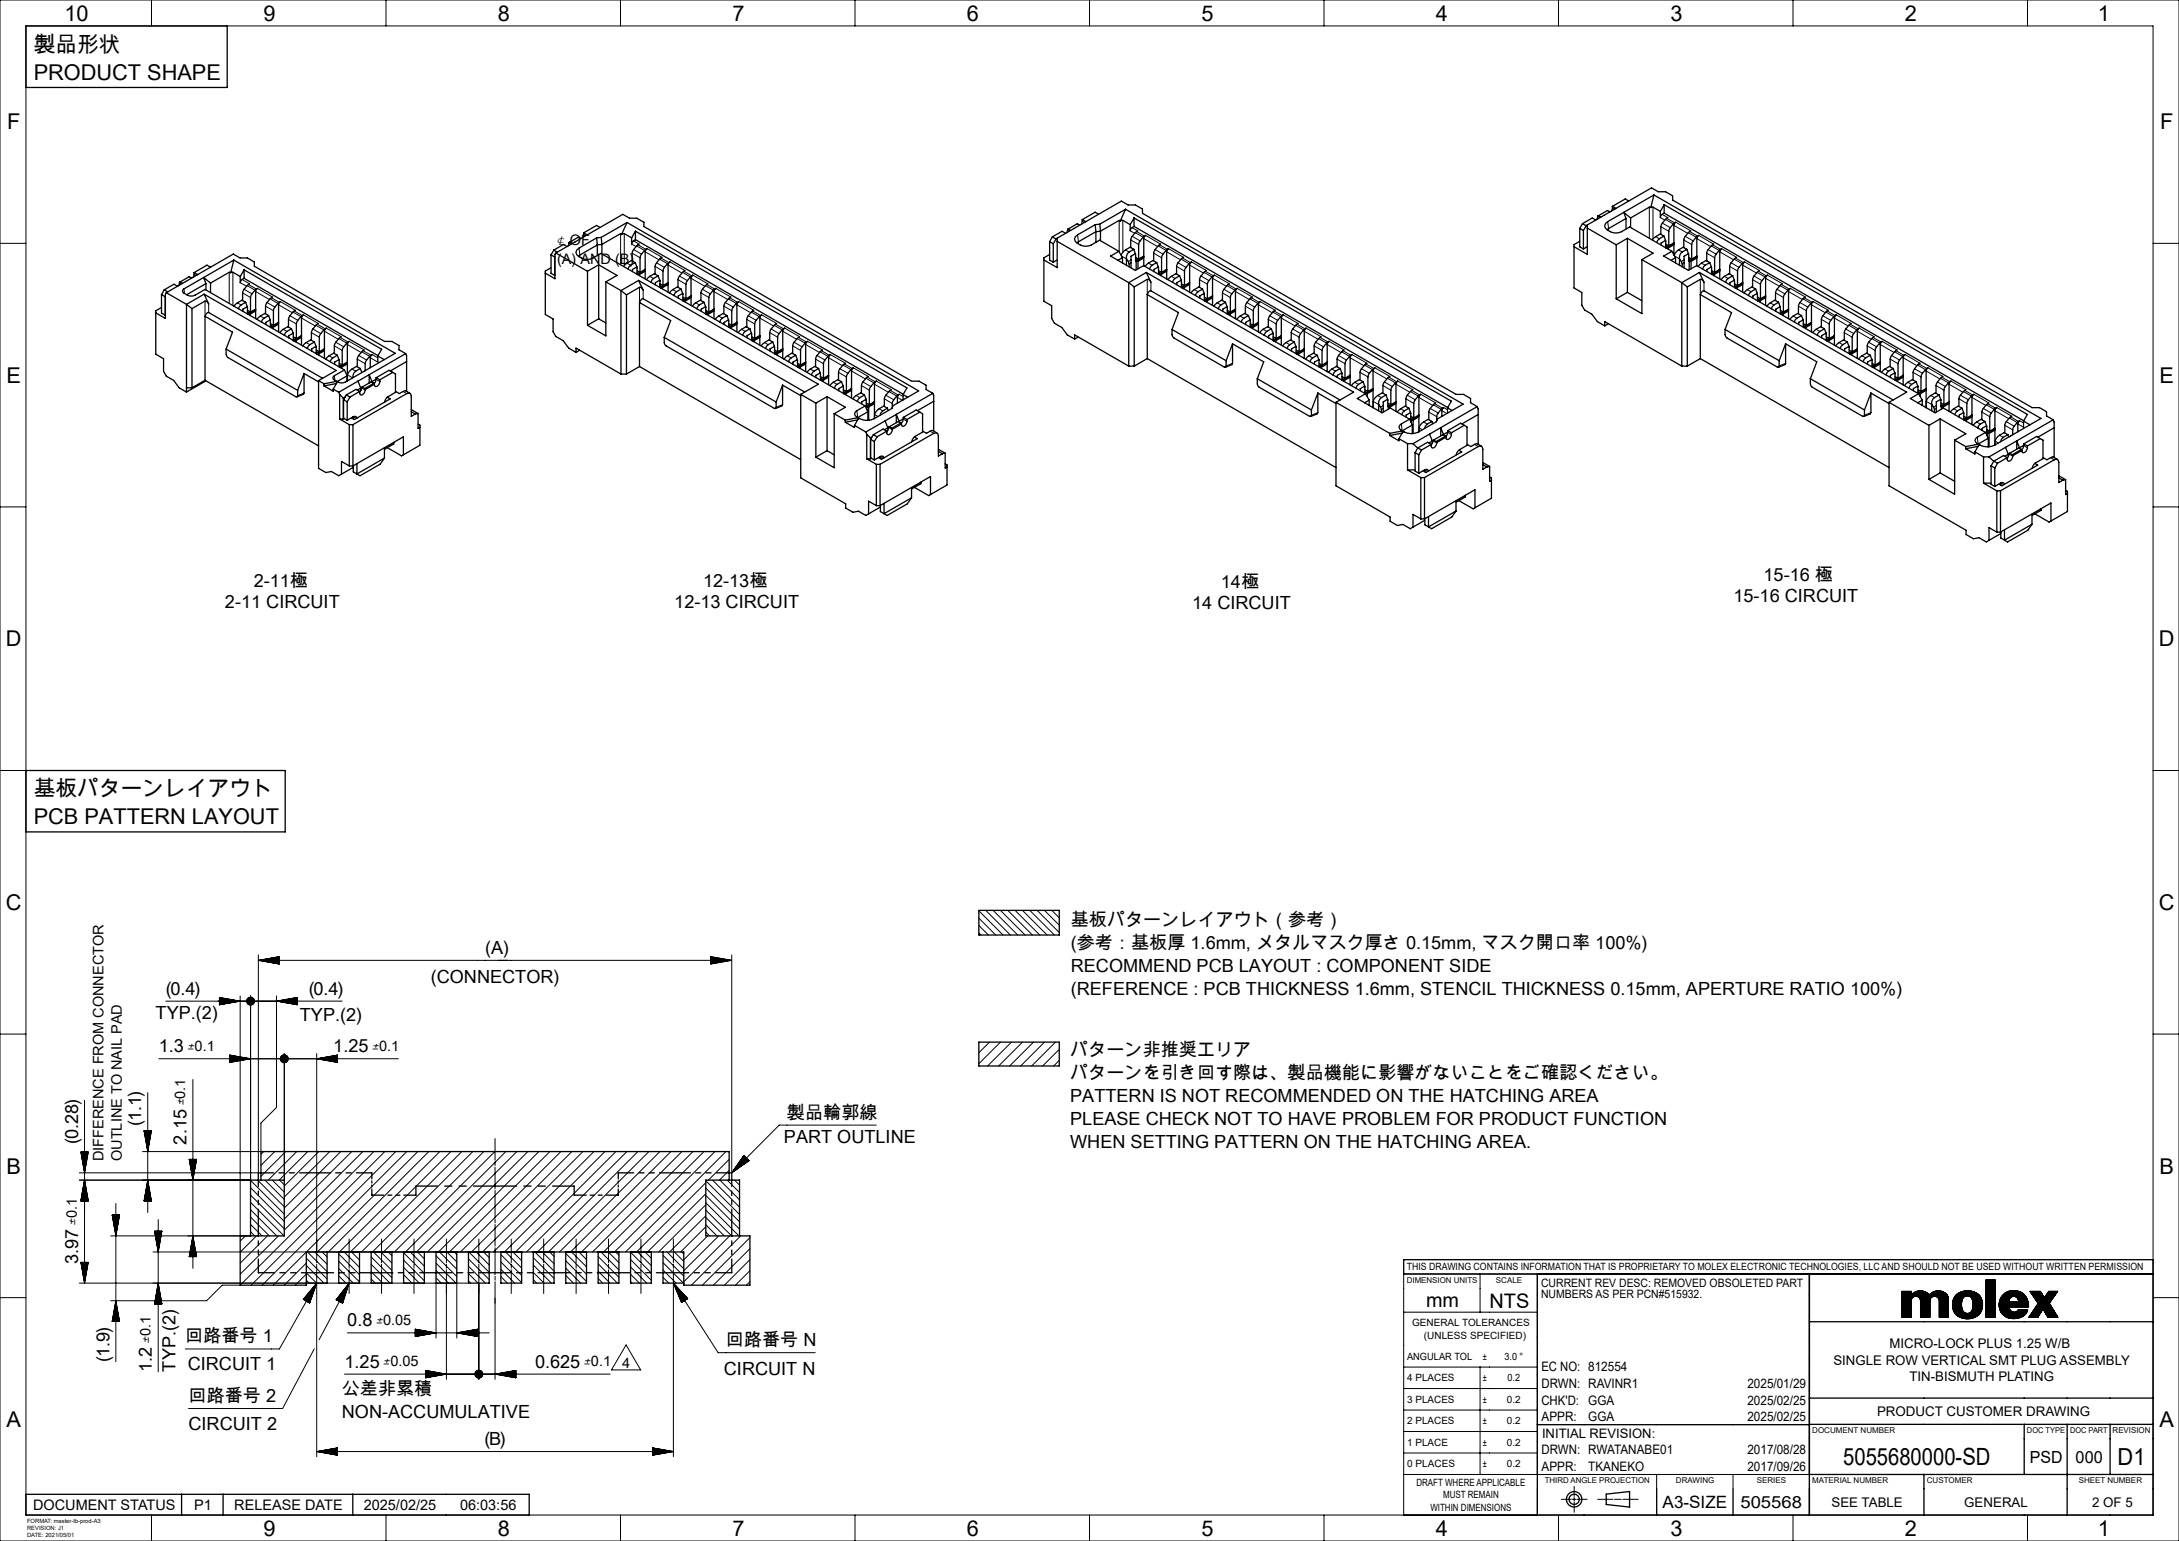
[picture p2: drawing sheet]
<svg xmlns="http://www.w3.org/2000/svg" width="420mm" height="297mm" viewBox="0 0 420 297" stroke-linecap="round" stroke-linejoin="round" font-family="sans-serif">
<defs><g id="words">
<text font-size="4.6" x="355.3" y="282.4">5055680000-SD</text>
<text font-size="4.5" x="408.2" y="282.3">D1</text>
<g font-size="4.2">
<text x="12.4" y="4">10</text>
<text x="50.8" y="4">9</text>
<text x="96" y="4">8</text>
<text x="141.2" y="4">7</text>
<text x="186.4" y="4">6</text>
<text x="231.6" y="4">5</text>
<text x="276.8" y="4">4</text>
<text x="322" y="4">3</text>
<text x="367.2" y="4">2</text>
<text x="404.4" y="4">1</text>
<text x="6.5" y="10">製品形状</text>
<text x="6.5" y="15.4">PRODUCT SHAPE</text>
<text x="1.4" y="25">F</text>
<text x="416.4" y="25">F</text>
<text x="1.3" y="73.8">E</text>
<text x="416.3" y="73.8">E</text>
<text x="1.1" y="124.6">D</text>
<text x="416.1" y="124.6">D</text>
<text x="6.5" y="153.5">基板パターンレイアウト</text>
<text x="6.5" y="158.8">PCB PATTERN LAYOUT</text>
<text x="1.1" y="175.4">C</text>
<text x="416.1" y="175.4">C</text>
<text x="1.3" y="226.2">B</text>
<text x="416.3" y="226.2">B</text>
<text x="1.3" y="275.1">A</text>
<text x="416.3" y="275.1">A</text>
<text x="50.8" y="296">9</text>
<text x="96" y="296">8</text>
<text x="141.2" y="296">7</text>
<text x="186.4" y="296">6</text>
<text x="231.6" y="296">5</text>
<text x="276.8" y="296">4</text>
<text x="322" y="296">3</text>
<text x="367.2" y="296">2</text>
<text x="404.4" y="296">1</text>
</g>
<g font-size="3.9">
<text x="274.9" y="252">mm</text>
<text x="287.1" y="252">NTS</text>
</g>
<g font-size="3.5">
<text x="48.9" y="113.1">2-11極</text>
<text x="135.5" y="113.1">12-13極</text>
<text x="235.3" y="113.3">14極</text>
<text x="339.9" y="111.9">15-16 極</text>
<text x="43.4" y="117.1">2-11 CIRCUIT</text>
<text x="130" y="117.1">12-13 CIRCUIT</text>
<text x="229.8" y="117.4">14 CIRCUIT</text>
<text x="334.1" y="116.1">15-16 CIRCUIT</text>
<text x="206.4" y="178.4">基板パターンレイアウト（参考）</text>
<text x="93.5" y="183.8">(A)</text>
<text x="206.4" y="182.9">(参考：基板厚 1.6mm, メタルマスク厚さ 0.15mm, マスク開口率 100%)</text>
<text x="31.9" y="191.7">(0.4)</text>
<text x="59.5" y="191.7">(0.4)</text>
<text x="83" y="189.5">(CONNECTOR)</text>
<text x="206.4" y="187.3">RECOMMEND PCB LAYOUT : COMPONENT SIDE</text>
<text x="206.4" y="191.7">(REFERENCE : PCB THICKNESS 1.6mm, STENCIL THICKNESS 0.15mm, APERTURE RATIO 100%)</text>
<text x="30" y="196.4">TYP.(2)</text>
<text x="57.8" y="196.8">TYP.(2)</text>
<text x="30.6" y="202.8">1.3</text>
<text x="64.2" y="202.8">1.25</text>
<text x="206.3" y="203.5">パターン非推奨エリア</text>
<text x="206.3" y="207.9">パターンを引き回す際は、製品機能に影響がないことをご確認ください。</text>
<text x="151.7" y="215.6">製品輪郭線</text>
<text x="206.3" y="212.3">PATTERN IS NOT RECOMMENDED ON THE HATCHING AREA</text>
<text x="15" y="220.5" transform="rotate(-90 15 220.5)">(0.28)</text>
<text x="27.2" y="217" transform="rotate(-90 27.2 217)">(1.1)</text>
<text x="35.9" y="220.6" transform="rotate(-90 35.9 220.6)">2.15</text>
<text x="151.1" y="220.3">PART OUTLINE</text>
<text x="206.3" y="216.8">PLEASE CHECK NOT TO HAVE PROBLEM FOR PRODUCT FUNCTION</text>
<text x="206.3" y="221.2">WHEN SETTING PATTERN ON THE HATCHING AREA.</text>
<text x="15" y="243.6" transform="rotate(-90 15 243.6)">3.97</text>
<text x="66.9" y="255.6">0.8</text>
<text x="21.1" y="262.5" transform="rotate(-90 21.1 262.5)">(1.9)</text>
<text x="35.7" y="258.7">回路番号 1</text>
<text x="66.4" y="263.6">1.25</text>
<text x="103.1" y="263.6">0.625</text>
<text x="139.9" y="259.5">回路番号 N</text>
<text x="29.2" y="264.4" transform="rotate(-90 29.2 264.4)">1.2</text>
<text x="33.8" y="264.3" transform="rotate(-90 33.8 264.3)">TYP.(2)</text>
<text x="36.2" y="264.1">CIRCUIT 1</text>
<text x="65.9" y="268.9">公差非累積</text>
<text x="139.5" y="265">CIRCUIT N</text>
<text x="36.3" y="275.6">CIRCUIT 2</text>
<text x="36.3" y="270.2">回路番号 2</text>
<text x="65.9" y="273.3">NON-ACCUMULATIVE</text>
<text x="93.4" y="278.5">(B)</text>
</g>
<text font-size="3.3" x="320.5" y="290.6">A3-SIZE</text>
<g font-size="3.2">
<text x="391.3" y="281.9">PSD</text>
<text x="400.1" y="281.9">000</text>
<text x="335.5" y="290.6">505568</text>
</g>
<g font-size="2.8">
<text x="107.4" y="50.8">(A) AND (B)</text>
<text x="19.9" y="223.8" transform="rotate(-90 19.9 223.8)">DIFFERENCE FROM CONNECTOR</text>
<text x="23.5" y="223.8" transform="rotate(-90 23.5 223.8)">OUTLINE TO NAIL PAD</text>
<text x="119.9" y="263.7">4</text>
<text x="6.4" y="291">DOCUMENT STATUS</text>
<text x="37.4" y="291">P1</text>
<text x="45.2" y="291">RELEASE DATE</text>
<text x="70.1" y="291">2025/02/25</text>
<text x="88.7" y="291">06:03:56</text>
</g>
<g font-size="2.6">
<text x="107.4" y="47.3">℄ OF</text>
<text x="353.4" y="263">SINGLE ROW VERTICAL SMT PLUG ASSEMBLY</text>
<text x="364.2" y="259.8">MICRO-LOCK PLUS 1.25 W/B</text>
<text x="368" y="266.2">TIN-BISMUTH PLATING</text>
<text x="361.8" y="272.9">PRODUCT CUSTOMER DRAWING</text>
<text x="353" y="290.4">SEE TABLE</text>
<text x="378.6" y="290.4">GENERAL</text>
<text x="403.3" y="290.4">2 OF 5</text>
</g>
<g font-size="2.5">
<text x="36.2" y="202.6">±0.1</text>
<text x="71.8" y="202.6">±0.1</text>
<text x="35.7" y="213" transform="rotate(-90 35.7 213)">±0.1</text>
<text x="14.8" y="236.1" transform="rotate(-90 14.8 236.1)">±0.1</text>
<text x="72.5" y="255.4">±0.05</text>
<text x="29" y="258.8" transform="rotate(-90 29 258.8)">±0.1</text>
<text x="73.9" y="263.3">±0.05</text>
<text x="112.6" y="263.3">±0.1</text>
<text x="297.1" y="264.3">EC NO: 812554</text>
<text x="297.1" y="267.5">DRWN: RAVINR1</text>
<text x="336.8" y="267.5">2025/01/29</text>
<text x="297.1" y="270.7">CHK'D:</text>
<text x="297.1" y="273.9">APPR:</text>
<text x="306.1" y="270.7">GGA</text>
<text x="306.1" y="273.9">GGA</text>
<text x="336.8" y="270.7">2025/02/25</text>
<text x="336.8" y="273.9">2025/02/25</text>
<text x="297.1" y="280.3">DRWN: RWATANABE01</text>
<text x="297.2" y="277.1">INITIAL REVISION:</text>
<text x="336.8" y="280.3">2017/08/28</text>
<text x="297.1" y="283.5">APPR:</text>
<text x="306.1" y="283.5">TKANEKO</text>
<text x="336.8" y="283.5">2017/09/26</text>
</g>
<g font-size="2.2">
<text x="297" y="248">CURRENT REV DESC: REMOVED OBSOLETED PART</text>
<text x="297" y="250.2">NUMBERS AS PER PCN#515932.</text>
</g>
<g font-size="1.9">
<text x="271.2" y="244.9">THIS DRAWING CONTAINS INFORMATION THAT IS PROPRIETARY TO MOLEX ELECTRONIC TECHNOLOGIES, LLC AND SHOULD NOT BE USED WITHOUT WRITTEN PERMISSION</text>
<text x="272.2" y="255.6">GENERAL TOLERANCES</text>
<text x="271.2" y="262.1">ANGULAR TOL</text>
<text x="274.5" y="258">(UNLESS SPECIFIED)</text>
<text x="285.8" y="262.1">±</text>
<text x="290" y="262.1">3.0 °</text>
<text x="271.2" y="266.3">4 PLACES</text>
<text x="285.8" y="266.2">±</text>
<text x="290.6" y="266.2">0.2</text>
<text x="271.2" y="270.4">3 PLACES</text>
<text x="271.2" y="274.5">2 PLACES</text>
<text x="285.8" y="270.4">±</text>
<text x="285.8" y="274.5">±</text>
<text x="290.5" y="270.4">0.2</text>
<text x="290.5" y="274.5">0.2</text>
<text x="271.2" y="278.7">1 PLACE</text>
<text x="285.8" y="278.7">±</text>
<text x="290.5" y="278.7">0.2</text>
<text x="271.3" y="282.8">0 PLACES</text>
<text x="273" y="286.4">DRAFT WHERE APPLICABLE</text>
<text x="285.8" y="282.8">±</text>
<text x="290.5" y="282.8">0.2</text>
<text x="275.7" y="291.2">WITHIN DIMENSIONS</text>
<text x="278.1" y="288.8">MUST REMAIN</text>
</g>
<text font-size="1.6" x="407.2" y="276.2">REVISION</text>
<g font-size="1.5">
<text x="271.1" y="247.2">DIMENSION UNITS</text>
<text x="288.3" y="247.2">SCALE</text>
<text x="349.3" y="276.2">DOCUMENT NUMBER</text>
<text x="390.7" y="276.2">DOC TYPE</text>
<text x="399" y="276.2">DOC PART</text>
<text x="297.7" y="285.9">THIRD ANGLE PROJECTION</text>
<text x="323" y="285.9">DRAWING</text>
<text x="338.6" y="285.9">SERIES</text>
<text x="349.3" y="285.8">MATERIAL NUMBER</text>
<text x="371.4" y="285.9">CUSTOMER</text>
<text x="400.7" y="285.9">SHEET NUMBER</text>
</g>
<g font-size="1.1">
<text x="5.2" y="293.5">FORMAT: master-tb-prod-A3</text>
<text x="5.2" y="294.9">REVISION: J1</text>
<text x="5.2" y="296.3">DATE: 2021/05/01</text>
</g>
</g></defs>
<g fill="none" stroke="#000" stroke-width=".19">
<path d="M0 0h420v297h-420zM5 5h410v287h-410zM29.2 0v5M74.4 0v5M119.6 0v5M164.8 0v5M210 0v5M255.2 0v5M300.4 0v5M345.6 0v5M390.8 0v5M317.9 39.9v6"/>
<path d="M318.6 39.9v6.2M0 46.9h5M34.6 54.5l.4 .2M35.5 55.7l.1 .9M37.4 52.9l.4 .2M39.5 58v3M40.2 58.6v1.6M44.2 52.5v6M44.9 52.5v6.4M45.8 58.4l.7 .4M46.3 54.5l1.2 .7M46.7 53.9l1.4 .8"/>
<path d="M46.8 56.5l1.5 .8M47 55.8l1.6 .8M47.6 55l1.6 .9M47.9 54.8l1.5 .9M49.1 59.7l.2 .2M49.3 56.2l2.6 1.5M49.6 55.6l2.9 1.7M51.2 59l1.5 .9M51.5 58.3l1.5 .9M52.1 57.6l1.5 .9M52.3 57.4l1.5 .9M53.7 58.7l2.7 1.6"/>
<path d="M54 58.1l2.9 1.7M56.7 59.9l1.5 .9M109.7 46.8l.4 .3M111.6 47.8l.2 1.8M112.5 45.2l.4 .2M119.6 45v6M120.3 45v6.2M120.8 50.7l.7 .4M121.7 47l.9 .5M121.8 48.8l1.6 .9M122.1 46.4l1.1 .6M122.1 48.1l1.5 .9"/>
<path d="M122.7 47.4l1.5 .9M122.8 52.4l.4 .3M122.8 52.6l.4 .2M123 47.2l1.5 .9M123.3 55.4v2.9M124 55.9v1.7M124.2 52l.2 .2M124.4 48.5l2.6 1.6M124.7 47.9l2.9 1.7M125.3 53.3l.7 .4M126.3 51.4l1.5 .8M126.5 50.7l1.6 .8"/>
<path d="M127.1 49.9l1.6 .9M127.2 55l.4 .2M127.4 49.7l1.5 .9M127.6 55.4l-.4-.2 .4 .2M128.6 54.6l.2 .2M128.8 51.1l2.6 1.5M129.1 50.5l2.9 1.7M129.7 55.8l.7 .4M130.7 53.9l1.5 .9M131 53.2l1.5 .9M131.6 52.5l1.5 .9M131.6 57.5l.5 .3"/>
<path d="M131.8 52.3l1.5 .9M132 57.9l-.4-.2 .4 .3M133 57.1l.2 .2M133.2 53.6l2.7 1.6M133.6 53l2.8 1.7M134.1 58.4l.7 .4M135.1 56.5l1.5 .8M135.4 55.8l1.5 .8M136 55l1.5 .9M136.2 54.8l1.5 .9M137.4 59.7l.2 .2M137.6 56.2l2.7 1.5"/>
<path d="M138 55.6l2.9 1.7M139.5 59l1.5 .9M139.8 58.3l1.5 .9M140.4 57.6l1.5 .9M140.6 57.4l1.6 .9M142 58.7l2.7 1.6M142.4 58.1l2.9 1.7M145.1 59.9l1.5 .9M205.8 44.3l.4 .2M207.7 45.3l.2 1.7M208.6 42.7l.4 .2M215.7 42.5v6.1"/>
<path d="M216.2 49.4l.9 .5M216.4 42.5v6.1M216.9 48.2l.7 .4M217.8 44.5l.9 .5M217.9 46.3l1.6 .8M218 50.7l-.4 .2M218 50.1l-.5 .3M218.2 43.9l1.1 .6M218.2 45.5l1.5 .9M218.8 44.8l1.5 .9M218.9 50.1l.4 .2M218.9 49.9l.4 .2"/>
<path d="M219.1 44.6l1.5 .9M220.3 49.5l.2 .2M220.5 46l2.6 1.5M220.8 45.4l2.9 1.6M221.1 53.8v3M221.4 50.7l.7 .4M221.8 54.4v1.6M222.4 48.8l1.5 .9M222.6 48.1l1.6 .9M223.2 47.4l1.6 .9M223.3 52.6l.4 .2M223.3 52.4l.4 .3"/>
<path d="M223.5 47.2l1.5 .9M224.7 52l.2 .2M224.9 48.5l2.6 1.6M225.2 47.9l2.9 1.7M225.8 53.3l.7 .4M226.8 51.4l1.5 .8M227.1 50.7l1.5 .8M227.7 49.9l1.5 .9M227.7 55.2l.4 .2M227.7 55l.5 .2M227.9 49.7l1.5 .9M229.1 54.6l.2 .2"/>
<path d="M229.3 51.1l2.7 1.5M229.7 50.5l2.9 1.7M230.2 55.8l.7 .4M231.2 53.9l1.5 .9M231.5 53.2l1.5 .9M232.1 52.5l1.5 .9M232.1 57.7l.4 .3M232.1 57.5l.5 .3M232.3 52.3l1.6 .9M233.5 57.1l.2 .2M233.7 53.6l2.7 1.6M234.1 53l2.9 1.7"/>
<path d="M234.6 58.4l.7 .4M235.6 56.5l1.5 .8M235.9 55.8l1.5 .8M236.5 55l1.5 .9M236.7 54.8l1.6 .9M238 59.7l.1 .2M238.1 56.2l2.7 1.5M238.5 55.6l2.9 1.7M240 59l1.6 .9M240.3 58.3l1.5 .9M240.9 57.6l1.5 .9M241.2 57.4l1.5 .9"/>
<path d="M242.6 58.7l2.6 1.6M242.9 58.1l2.9 1.7M245.6 59.9l1.5 .9M308 41.7l.4 .3M309.9 42.7l.2 1.8M310.8 40.1l.4 .2M319.1 45.6l.7 .4M320 41.9l.9 .5M320.1 43.7l1.6 .9M320.4 41.3l1.1 .6M320.4 43l1.5 .9M321 42.3l1.5 .9"/>
<path d="M321.1 47.5l.3 .2M321.1 47.3l.4 .3M321.3 42.1l1.5 .8M322.5 46.9l.1 .2M322.6 43.4l2.7 1.6M322.8 49.4l.9 .5M323 42.8l2.9 1.7M323.5 48.2l.8 .4M324.6 46.3l1.5 .8M324.6 50.7l-.3 .2M324.6 50.1l-.5 .3M324.8 45.5l1.6 .9"/>
<path d="M325.4 44.8l1.5 .9M325.5 50.1l.4 .2M325.5 49.9l.4 .2M325.7 44.6l1.5 .9M326.9 49.5l.2 .2M327.1 46l2.6 1.5M327.4 45.4l2.9 1.6M327.7 53.8v3M328 50.7l.7 .4M328.4 54.4v1.6M329 48.8l1.5 .9M329.3 48.1l1.5 .9"/>
<path d="M329.8 47.4l1.6 .9M329.9 52.6l.4 .2M329.9 52.4l.4 .3M330.1 47.2l1.5 .9M331.3 52l.2 .2M331.5 48.5l2.7 1.6M331.8 47.9l2.9 1.7M332.4 53.3l.7 .4M333.4 51.4l1.5 .8M333.7 50.7l1.5 .8M334.3 49.9l1.5 .9M334.3 55.2l.4 .2"/>
<path d="M334.3 55l.5 .2M334.5 49.7l1.5 .9M335.7 54.6l.2 .2M335.9 51.1l2.7 1.5M336.3 50.5l2.9 1.7M336.8 55.8l.7 .4M337.8 53.9l1.5 .9M338.1 53.2l1.5 .9M338.7 52.5l1.5 .9M338.7 57.7l.4 .3M338.7 57.5l.5 .3M338.9 52.3l1.6 .9"/>
<path d="M340.1 57.1l.2 .2M340.3 53.6l2.7 1.6M340.7 53l2.9 1.7M341.2 58.4l.7 .4M342.2 56.5l1.5 .8M342.5 55.8l1.5 .8M343.1 55l1.5 .9M343.4 54.8l1.5 .9M344.6 59.7l.1 .2M344.7 56.2l2.7 1.5M345.1 55.6l2.9 1.7M346.6 59l1.6 .9"/>
<path d="M346.9 58.3l1.5 .9M347.5 57.6l1.5 .9M347.8 57.4l1.5 .9M349.2 58.7l2.6 1.6M349.5 58.1l2.9 1.7M352.2 59.9l1.5 .9M415 46.9h5M47.7 60.3l.4 .2M47.7 60.1l.4 .2M50.2 60.9l.7 .4M52.1 62.8l.4 .3M52.1 62.6l.5 .3"/>
<path d="M53.5 62.2l.2 .2M54.6 63.5l.7 .4M55.6 61.6l1.5 .8M55.9 60.9l1.5 .8M56.5 60.1l1.5 .9M56.5 65.4l.4 .2M56.5 65.2l.5 .2M57.9 64.8l.2 .2M58.1 61.3l2.7 1.5M58.5 60.7l2.9 1.7M58.6 75.7l-1.2 .6M59 66l.7 .4"/>
<path d="M60 64.1l1.5 .9M60.3 63.4l1.5 .9M60.9 62.7l1.5 .9M61 67.9l.3 .3M61 67.7l.4 .3M61.1 62.5l1.6 .9M62.4 67.3l.1 .2M62.5 63.8l2.7 1.6M62.9 63.2l2.9 1.7M63.4 68.6l.7 .4M64.4 72.4l.2 .9M64.4 66.7l1.6 .8"/>
<path d="M64.7 66l1.5 .8M65.3 65.3l1.5 .8M65.4 70.5l.4 .2M65.4 70.3l.4 .2M65.6 65l1.5 .9M66.8 69.9l.2 .2M67 66.4l2.6 1.5M67 72.2l1 .6M67.3 65.8l2.9 1.7M67.9 71.1l.7 .4M68.9 69.2l1.5 .9M69.1 68.5l1.6 .9"/>
<path d="M69.7 74.8l.7 .4M69.7 67.8l1.6 .9M70 67.6l1.5 .9M71.4 68.9l1.4 .9M71.7 68.3l1.1 .7M72.5 73.1l.7 .4M77.7 75.5l.7 .4M136 60.1l.5 .2M136.4 60.5l-.4-.2 .4 .2M138.5 60.9l.7 .4M140.5 62.6l.4 .3M140.8 63l-.3-.2 .3 .3"/>
<path d="M141.9 62.2l.1 .2M142.9 63.5l.7 .4M143.9 61.6l1.6 .8M144.2 60.9l1.5 .8M144.8 60.1l1.5 .9M144.9 65.2l.4 .2M145.3 65.6l-.4-.2 .4 .2M146.3 64.8l.2 .2M146.5 61.3l2.6 1.5M146.8 60.7l2.9 1.7M147.4 66l.7 .4M148.4 64.1l1.5 .9"/>
<path d="M148.6 63.4l1.6 .9M149.2 62.7l1.6 .9M149.3 67.9l.4 .2M149.3 67.7l.4 .3M149.5 62.5l1.5 .9M150.7 67.3l.2 .2M150.8 78l-1.2 .5M150.9 63.8l2.6 1.6M151.2 63.2l2.9 1.7M151.8 68.6l.7 .4M152.8 66.7l1.5 .8M153.1 66l1.5 .8"/>
<path d="M153.7 65.3l1.5 .8M153.7 70.5l.4 .2M153.7 70.3l.5 .2M153.9 65l1.5 .9M155.1 69.9l.2 .2M155.3 66.4l2.7 1.5M155.6 65.8l2.9 1.7M156.2 71.1l.7 .4M157.2 69.2l1.5 .9M157.5 68.5l1.5 .9M158.1 67.8l1.5 .9M158.1 73l.4 .3"/>
<path d="M158.1 72.8l.5 .3M158.3 67.6l1.5 .9M159.5 72.4l.2 .2M159.7 68.9l2.7 1.6M160.1 68.3l2.9 1.7M160.6 73.7l.7 .4M161.6 71.8l1.5 .8M161.9 71.1l1.5 .8M162.5 70.4l1.5 .8M162.6 75.6l.3 .2M162.6 75.4l.4 .3M162.7 70.1l1.6 .9"/>
<path d="M164 75l.1 .2M164.1 71.5l2.7 1.5M164.5 70.9l2.9 1.7M165 76.2l.7 .4M165.2 79.2l.1 1.3M166 74.3l1.6 .9M166.3 73.6l1.5 .9M166.9 72.9l1.5 .9M167 78.1l.4 .3M167 78l.4 .2M167.2 72.7l1.5 .9M168.4 77.5l.2 .2"/>
<path d="M168.6 74.1l2.6 1.5M168.6 79.9l.6 .4M168.9 73.4l2.9 1.7M169.5 78.8l.7 .4M170.5 76.9l1.5 .8M170.7 76.2l1.6 .8M171.3 75.5l1.6 .8M171.6 75.2l1.5 .9M173 76.6l.9 .6M173.3 76l.8 .4M236.6 60.3l.3 .2M236.6 60.1l.4 .2"/>
<path d="M237.6 70l-1.3 .5M239 60.9l.7 .4M241 62.8l.4 .3M241 62.6l.4 .3M242.4 62.2l.2 .2M243.5 63.5l.7 .4M244.5 61.6l1.5 .8M244.7 60.9l1.6 .8M245.3 60.1l1.6 .9M245.4 65.4l.4 .2M245.4 65.2l.4 .2M246.8 64.8l.2 .2"/>
<path d="M247 61.3l2.6 1.5M247.3 60.7l2.9 1.7M247.9 66l.7 .4M248.9 64.1l1.5 .9M249.2 63.4l1.5 .9M249.8 62.7l1.5 .9M249.8 67.9l.4 .3M249.8 67.7l.5 .3M250 62.5l1.5 .9M251.2 67.3l.2 .2M251.4 63.8l2.7 1.6M251.7 63.2l2.9 1.7"/>
<path d="M252.3 68.6l.7 .4M253.3 66.7l1.5 .8M253.6 66l1.5 .8M254 79.5l-1.2 .5M254.2 65.3l1.5 .8M254.2 70.5l.4 .2M254.2 70.3l.5 .2M254.4 65l1.5 .9M255.6 69.9l.2 .2M255.8 66.4l2.7 1.5M256.2 65.8l2.9 1.7M256.7 71.1l.7 .4"/>
<path d="M257.7 69.2l1.5 .9M258 68.5l1.5 .9M258.6 67.8l1.5 .9M258.7 73l.3 .3M258.7 72.8l.4 .3M258.8 67.6l1.6 .9M260.1 72.4l.1 .2M260.2 68.9l2.7 1.6M260.6 68.3l2.9 1.7M261.1 73.7l.7 .4M262.1 71.8l1.6 .8M262.4 71.1l1.5 .8"/>
<path d="M263 70.4l1.5 .8M263.1 75.6l.4 .2-.4-.2M263.1 75.4l.4 .3M263.3 70.1l1.5 .9M264.5 75l.2 .2M264.7 71.5l2.6 1.5M264.7 77.3l1 .7M265 70.9l2.9 1.7M265.6 76.2l.7 .4M266.6 74.3l1.5 .9M266.6 78.7l-.3 .2M266.6 78.2l-.5 .3"/>
<path d="M266.8 73.6l1.6 .9M267.4 72.9l1.6 .9M267.5 78.1l.4 .3-.4-.3M267.5 78l.4 .2M267.7 72.7l1.5 .9M268.9 77.5l.2 .2M269.1 74.1l2.6 1.5M269.4 73.4l2.9 1.7M270 78.8l.7 .4M271 76.9l1.5 .8M271.3 76.2l1.5 .8M271.9 75.5l1.5 .8"/>
<path d="M272.1 75.2l1.5 .9M273.5 76.6l2.7 1.5M273.8 76l2.9 1.7M275.4 79.4l1.5 .9M275.7 78.7l1.5 .9M276.3 78l1.5 .9M276.5 77.8l1.5 .9M277.9 79.2l1 .5M278.3 78.5l.7 .5M343.2 60.3l.3 .2M343.2 60.1l.4 .2M344.2 70l-1.3 .5"/>
<path d="M345.6 60.9l.7 .4M347.6 62.8l.4 .3M347.6 62.6l.4 .3M349 62.2l.2 .2M350.1 63.5l.7 .4M351.1 61.6l1.5 .8M351.3 60.9l1.6 .8M351.9 60.1l1.6 .9M352 65.4l.4 .2M352 65.2l.4 .2M353.4 64.8l.2 .2M353.6 61.3l2.6 1.5"/>
<path d="M353.9 60.7l2.9 1.7M354.5 66l.7 .4M355.5 64.1l1.5 .9M355.8 63.4l1.5 .9M356.4 62.7l1.5 .9M356.4 67.9l.4 .2M356.4 67.7l.5 .3M356.6 62.5l1.5 .9M357.8 67.3l.2 .2M358 63.8l2.7 1.6M358.4 63.2l2.9 1.7M358.9 68.6l.7 .4"/>
<path d="M359.9 66.7l1.5 .8M360.2 66l1.5 .8M360.6 79.5l-1.2 .5M360.8 65.3l1.5 .8M360.8 70.3l.5 .2M360.8 70.5l.4 .2M361 65l1.5 .9M362.2 69.9l.2 .2M362.4 66.4l2.7 1.5M362.8 65.8l2.9 1.7M363.3 71.1l.7 .4M364.3 69.2l1.5 .9"/>
<path d="M364.6 68.5l1.5 .9M365.2 67.8l1.5 .9M365.3 73l.3 .3M365.3 72.8l.4 .3M365.4 67.6l1.6 .9M366.7 72.4l.1 .2M366.8 68.9l2.7 1.6M367.2 68.3l2.9 1.7M367.7 73.7l.7 .4M368.7 71.8l1.6 .8M369 71.1l1.5 .8M369.6 70.4l1.5 .8"/>
<path d="M369.7 75.6l.4 .2-.4-.2M369.7 75.4l.4 .3M369.9 70.1l1.5 .9M371.1 75l.2 .2M371.3 71.5l2.6 1.5M371.3 77.3l1 .7M371.6 70.9l2.9 1.7M372.2 76.2l.7 .4M373.2 74.3l1.5 .9M373.2 78.7l-.3 .2M373.2 78.2l-.5 .3M373.4 73.6l1.6 .9"/>
<path d="M374 72.9l1.6 .9M374.1 78.1l.4 .2-.4-.2M374.1 78l.4 .2M374.3 72.7l1.5 .9M375.5 77.5l.2 .2M375.7 74.1l2.6 1.5M376 73.4l2.9 1.7M376.6 78.8l.7 .4M377.6 76.9l1.5 .8M377.9 76.2l1.5 .8M378.5 75.5l1.5 .8M378.7 75.2l1.5 .9"/>
<path d="M380.1 76.6l2.7 1.5M380.4 76l2.9 1.7M382 79.4l1.5 .9M382.3 78.7l1.5 .9M382.9 78l1.5 .9M383.1 77.8l1.5 .9M384.5 79.2l2.7 1.5M384.9 78.5l2.9 1.7M0 97.7h5M68.1 80.3l.6 .4M169.7 88l.6 .3M171.3 82.4l.7 .4"/>
<path d="M174.1 80.8l.7 .4M179.3 83.1l.7 .4M270.1 81.7l.2 1.3M271.9 80.7l.4 .2-.4-.2M271.9 80.5l.5 .3M273.3 80.1l.2 .2M273.5 82.5l.7 .3M274.4 81.3l.7 .4M274.6 90.5l.6 .4M276.2 85l.7 .4M279.1 83.3l.7 .4M284.2 85.7l.7 .4"/>
<path d="M378.5 80.5l.5 .3M378.5 80.7l.4 .2M379.9 80.1l.2 .2M381 81.3l.7 .4M381.1 84.3l.2 1.3M382.9 83.2l.4 .3-.4-.2M382.9 83.1l.5 .2M384.3 82.6l.2 .2M384.5 85l.7 .4M385.4 83.9l.7 .4M385.7 93.1l.5 .3M386.4 82l1.5 .8"/>
<path d="M386.7 81.3l1.5 .8M387.2 87.5l.8 .4M387.3 80.6l1.5 .8M387.5 80.3l1.6 .9M388.9 81.7l1.1 .6M389.3 81.1l.7 .4M390.1 85.9l.7 .4M395.2 88.2l.8 .4M415 97.7h5M0 148.5h5M415 148.5h5M188.7 179.8l.4 .4"/>
<path d="M188.7 178.4l1.8 1.8M188.7 177l3.2 3.2M188.7 175.5l4.6 4.7M190 175.5l4.8 4.7M191.4 175.5l4.8 4.7M192.8 175.5l4.8 4.7M194.2 175.5l4.8 4.7M195.7 175.5l4.7 4.7M197.1 175.5l4.7 4.7M198.5 175.5l4.7 4.7M199.9 175.5l4.3 4.2M201.3 175.5l2.9 2.8"/>
<path d="M202.7 175.5l1.5 1.4M204.1 175.5h.1M0 199.3h5M42.3 192.3l4 .7-4 .7M42.3 192.3v1.4M42.3 192.3h.1M42.3 192.3h.4M42.3 192.4h.7M42.3 192.4h1M42.3 192.5h1.3M42.3 192.5h1.5M42.3 192.6h1.8"/>
<path d="M42.3 192.6h2.1M42.3 192.7h2.4M42.3 192.7h2.7M42.3 192.8h3M42.3 192.8h3.3M42.3 192.9h3.6M42.3 193.6h.1M42.3 193.6h.4M42.3 193.5h.7M42.3 193.5h1M42.3 193.4h1.3M42.3 193.4h1.5"/>
<path d="M42.3 193.3h1.8M42.3 193.3h2.1M42.3 193.2h2.4M42.3 193.2h2.7M42.3 193.1h3M42.3 193.1h3.3M42.3 193h3.6M42.3 193h3.9M46.3 192v46.2M48.3 191.9v35.5h-33M49.8 184v42h-34.5M49.8 185.1l4-.7v1.4z"/>
<path d="M49.9 185.1h3.9M50.2 185h3.6M50.2 185.2h3.6M50.5 185h3.3M50.5 185.2h3.3M50.8 184.9h3M50.8 185.3h3M51.1 184.9h2.7M51.1 185.3h2.7M51.4 184.8h2.4M51.4 185.4h2.4M51.7 184.8h2.1"/>
<path d="M51.7 185.4h2.1M52 184.7h1.8M52 185.5h1.8M52.3 184.7h1.5M52.3 185.5h1.5M52.5 184.6h1.3M52.5 185.6h1.3M52.8 184.6h1M52.8 185.6h1M53.1 184.5h.7M53.1 185.7h.7M53.3 191.9v21.5l-3 3v5.5h-22.8"/>
<path d="M53.3 192.9l4-.7v1.5zM53.4 184.5h.4M53.4 185.7h.4M53.4 193h3.9M53.7 184.4h.1M53.7 185.8h.1M53.7 192.9h3.6M53.7 193h3.6M54 192.8h3.3M54 193.1h3.3M54.3 192.8h3M54.3 193.1h3"/>
<path d="M54.6 193.2h2.7M54.6 192.7h2.7M54.9 192.7h2.4M54.9 193.2h2.4M55.2 192.6h2.1M55.2 193.3h2.1M55.5 192.6h1.8M55.5 193.3h1.8M55.7 192.5h1.6M55.7 193.4h1.6M56 192.5h1.3M56 193.4h1.3"/>
<path d="M56.3 192.4h1M56.3 193.5h1M56.6 192.4h.7M56.6 193.5h.7M56.9 192.3h.4M56.9 193.6h.4M57.2 192.3h.1M57.2 193.6h.1M65.9 192.9l-34 .1M137 184.4h.1M137 184.5h.4M137 184.5h.7"/>
<path d="M137 184.6h1M137 184.6h1.3M137 184.7h1.6M137 184.7h1.9M137 184.8h2.1M137 184.4l4 .7-4 .7zM137 184.8h2.4M137 184.9h2.7M137 184.9h3M137 185h3.3M137 185.8h.1M137 185.7h.4"/>
<path d="M137 185.7h.7M137 185.6h1M137 185.6h1.3M137 185.5h1.6M137 185.5h1.9M137 185.4h2.1M137 185.4h2.4M137 185.3h2.7M137 185.3h3M137 185.2h3.3M140.6 185h-3.6M140.6 185.2h-3.6"/>
<path d="M140.9 185.1h-3.9M141 185.1h-91.2M141 184v42M415 199.3h5M16.3 212.1v35.2M27.8 217.9h1.4l-.7 4zM27.8 217.9v.2M27.8 217.9v.4M27.9 217.9v.7M27.9 217.9v1M28 217.9v1.3M28 217.9v1.6"/>
<path d="M28.1 217.9v1.9M28.1 217.9v2.2M28.2 217.9v2.5M28.2 217.9v2.7M28.3 217.9v3M28.3 217.9v3.3M28.4 217.9v3.6M28.4 217.9v3.9M28.5 210.6v23.1M28.6 217.9v3.6M28.6 217.9v3.3M28.7 217.9v3"/>
<path d="M28.7 217.9v2.7M28.8 217.9v2.5M28.8 217.9v2.2M28.9 217.9v1.9M28.9 217.9v1.6M29 217.9v1.3M29 217.9v1M29.1 217.9v.7M29.1 217.9v.4M29.2 217.9v.2M30.6 204.1h46.2M37.2 208.1v36.3"/>
<path d="M44.3 204.7h.1M44.3 204.7h.4M44.3 204.6h.7M44.3 204.6h1M44.3 204.5h1.3M44.3 204.5h1.5M44.3 204.4h1.8M44.3 204.4h2.1M44.3 204.3h2.4M44.3 204.3h2.7M44.3 204.2h3M44.3 204.2h3.3"/>
<path d="M44.3 204.1h3.6M44.3 203.4h.1M44.3 203.4h.4M44.3 203.5h.7M44.3 203.5h1M44.3 203.6h1.3M44.3 203.6h1.5M44.3 203.7h1.8M44.3 203.7h2.1M44.3 203.8h2.4M44.3 203.8h2.7M44.3 203.9h3"/>
<path d="M44.3 203.9h3.3M44.3 204h3.6M44.3 204h3.9M44.3 203.4l4 .7-4 .7M44.3 203.4v1.4M54.8 203.1v24.3M61 203.1v38.2M61.2 204h3.8M61.5 204.1h3.5M61.5 204h3.5M61.8 204.2h3.2M61.8 203.9h3.2"/>
<path d="M62.1 204.2h2.9M62.1 203.9h2.9M62.3 204.3h2.7M62.3 203.8h2.7M62.6 204.3h2.4M62.6 203.8h2.4M62.9 204.4h2.1M62.9 203.7h2.1M63.2 204.4h1.8M63.2 203.7h1.8M63.5 204.5h1.5M63.5 203.6h1.5"/>
<path d="M63.8 204.5h1.2M63.8 203.6h1.2M64.1 204.6h.9M64.1 203.5h.9M64.4 204.6h.6M64.4 203.5h.6M64.6 204.7h.4M64.6 203.4h.4M64.9 204.7h.1M64.9 203.4h.1M65 203.4l-4 .7 4 .7M65 203.4v1.4"/>
<path d="M95.4 219.4v4.2M168.9 216.8h-18.7l-9.2 9.2M190.7 200.9l-2 2M192.8 200.9l-4.1 4.1M195 200.9l-4.6 4.5M197.1 200.9l-4.6 4.5M199.2 200.9l-4.6 4.5M201.3 200.9l-4.6 4.5M203.4 200.9l-4.5 4.5M204.2 204.4l-1.1 1M204.2 202.2l-3.2 3.2M15.6 222h1.4l-.7 4z"/>
<path d="M15.6 222v.2M15.6 231.3v.1M15.7 222v.4M15.7 231v.4M15.7 222v.7M15.7 230.8v.6M15.8 222v1M15.8 230.5v.9M15.8 222v1.3M15.8 230.2v1.2M15.9 222v1.6M15.9 229.9v1.5"/>
<path d="M15.9 222v1.9M15.9 229.6v1.8M16 222v2.2M16 229.3v2.1M16 222v2.5M16 229v2.4M16.1 222v2.7M16.1 228.7v2.7M16.1 222v3M16.1 228.5v2.9M16.2 222v3.3M16.2 228.2v3.2"/>
<path d="M16.2 222v3.6M16.2 227.9v3.5M16.3 227.4l.7 4h-1.4zM16.3 222v3.9M16.3 227.6v3.8M16.4 222v3.6M16.4 227.9v3.5M16.4 222v3.3M16.4 228.2v3.2M16.5 222v3M16.5 228.5v2.9M16.5 222v2.7"/>
<path d="M16.5 228.7v2.7M16.6 222v2.5M16.6 229v2.4M16.6 222v2.2M16.6 229.3v2.1M16.7 222v1.9M16.7 229.6v1.8M16.7 222v1.6M16.7 229.9v1.5M16.8 222v1.3M16.8 230.2v1.2M16.8 222v1"/>
<path d="M16.8 230.5v.9M16.9 222v.7M16.9 230.8v.6M16.9 222v.4M16.9 231v.4M17 222v.2M17 231.3v.1M21.3 238.2h27M21.6 234.2l.7 4 .7-4M21.6 234.2h1.4M21.6 234.2v.1M21.7 234.2v.4"/>
<path d="M21.7 234.2v.7M21.8 234.2v1M21.8 234.2v1.3M21.9 234.2v1.5M22 234.2v1.8M22 234.2v2.1M22.1 234.2v2.4M22.1 234.2v2.7M22.2 234.2v3M22.2 234.2v3.3M22.3 234.2v3.6M22.3 231.9v30.6"/>
<path d="M22.4 234.2v3.9M22.4 234.2v3.6M22.5 234.2v3.3M22.5 234.2v3M22.6 234.2v2.7M22.6 234.2v2.4M22.7 234.2v2.1M22.7 234.2v1.8M22.8 234.2v1.5M22.8 234.2v1.3M22.9 234.2v1M22.9 234.2v.7"/>
<path d="M23 234.2v.4M23 234.2v.1M27.8 231.3v.1M27.8 231v.4M27.9 230.8v.6M27.9 230.5v.9M28 230.2v1.2M28 229.9v1.5M28.1 229.6v1.8M28.1 229.3v2.1M28.2 229v2.4M28.2 228.7v2.7"/>
<path d="M28.3 228.5v2.9M28.3 228.2v3.2M28.4 227.9v3.5M28.4 227.6v3.8M28.5 227.4l.7 4h-1.4zM28.6 227.9v3.5M28.6 228.2v3.2M28.7 228.5v2.9M28.7 228.7v2.7M28.8 229v2.4M28.8 229.3v2.1M28.9 229.6v1.8"/>
<path d="M28.9 229.9v1.5M29 230.2v1.2M29 230.5v.9M29.1 230.8v.6M29.1 231v.4M29.2 231.3v.1M29.8 237.3h1.4l-.7 4zM29.8 237.3v.1M29.9 237.3v.4M29.9 237.3v.7M30 237.3v1M30 237.3v1.3"/>
<path d="M30.1 237.3v1.5M30.1 237.3v1.8M30.2 237.3v2.1M30.2 237.3v2.4M30.3 237.3v2.7M30.3 237.3v3M30.4 237.3v3.3M30.4 237.3v3.6M30.5 237.3v3.9M30.5 235v29.4M30.6 237.3v3.6M30.6 237.3v3.3"/>
<path d="M30.7 237.3v3M30.7 237.3v2.7M30.8 237.3v2.4M30.8 237.3v2.1M30.9 237.3v1.8M30.9 237.3v1.5M31 237.3v1.3M31 237.3v1M31.1 237.3v.7M31.1 237.3v.4M31.2 237.3v.1M36.5 223.4l.7 4 .7-4"/>
<path d="M36.5 223.4h1.4M36.5 223.4v.2M36.5 223.4v.4M36.6 223.4v.7M36.6 223.4v1M36.7 223.4v1.3M36.7 223.4v1.6M36.8 223.4v1.9M36.8 223.4v2.2M36.9 223.4v2.5M36.9 239.8v2.4M36.9 223.4v2.7"/>
<path d="M36.9 239.5v2.7M37 223.4v3M37 239.2v3M37.1 223.4v3.3M37.1 238.9v3.3M37.1 223.4v3.6M37.1 238.6v3.6M37.2 223.4v3.9M37.2 238.3v3.9M37.3 223.4v3.6M37.3 238.6v3.6M37.3 223.4v3.3"/>
<path d="M37.3 238.9v3.3M37.4 223.4v3M37.4 239.2v3M37.4 223.4v2.7M37.4 239.5v2.7M37.5 223.4v2.5M37.5 239.8v2.4M37.5 223.4v2.2M37.6 223.4v1.9M37.6 223.4v1.6M37.7 223.4v1.3M37.7 223.4v1"/>
<path d="M37.8 223.4v.7M37.8 223.4v.4M37.9 223.4v.2M47.3 238.2l-1 1M48.3 237.4l.8 .8M48.3 236l2.2 2.2M48.3 234.6l3.6 3.6M48.3 233.2l5 5M48.3 231.7l6.5 6.5M48.3 230.3l6.5 6.5M48.3 228.9l6.5 6.5M48.3 227.5l6.5 6.5"/>
<path d="M49.4 238.2l-3.1 3.1M49.7 227.4l5.1 5.2M50.8 221.9l-.5 .6M51.1 227.4l3.7 3.8M51.6 238.2l-5.3 5.3M52.5 227.4l2.3 2.4M53 221.9l-2.7 2.7M53.7 238.2l-7.4 7.4M53.9 227.4l.9 .9M55.1 221.9l-4.8 4.8M57.2 221.9l-5.5 5.5M59.3 221.9l-5.5 5.5"/>
<path d="M61 238.8v4.6M61.4 221.9l-6.6 6.7M63.6 221.9l-8.8 8.8M65.7 221.9l-10.9 10.9M67.3 238.8v4.6M67.8 221.9l-13 13.1M69.9 221.9l-15.1 15.2M72 221.9l-25.7 25.8h-3.5l-3 3h-18.5M73.5 238.8v4.6M74.2 221.9l-25.8 25.8M76.3 221.9l-25.8 25.8M78.4 221.9l-25.7 25.8"/>
<path d="M79.8 238.8v4.6M80.5 221.9l-19.3 19.4M82.7 221.9l-19.4 19.4M84.8 221.9l-19.4 19.4M86 238.8v4.6M86.9 221.9l-19.4 19.4M89 221.9l-19.3 19.4M91.1 221.9l-19.3 19.4M92.3 238.8v4.6M93.3 221.9l-19.4 19.4M95.4 221.9l-19.4 19.4M95.4 236v4.2"/>
<path d="M95.4 225v4.1M95.4 223.9v.8M95.4 229.4v.8M95.4 230.5v4.1M95.4 234.9v.8M97.5 221.9l-19.3 19.4M98.5 238.8v4.6M99.6 221.9l-19.3 19.4M101.7 221.9l-19.3 19.4M103.9 221.9l-19.4 19.4M104.8 238.8v4.6M106 221.9l-19.4 19.4"/>
<path d="M108.1 221.9l-19.3 19.4M110.2 221.9l-19.3 19.4M111 238.8v4.6M112.3 221.9l-19.3 19.4M114.5 221.9l-19.4 19.4M116.6 221.9l-19.4 19.4M117.3 238.8v4.6M118.7 221.9l-19.3 19.4M120.8 221.9l-19.3 19.4M123 221.9l-19.4 19.4M123.5 238.8v4.6M125.1 221.9l-19.4 19.4"/>
<path d="M127.2 221.9l-19.4 19.4M129.3 221.9l-19.3 19.4M129.8 238.8v4.6M131.4 221.9l-19.3 19.4M133.6 221.9l-19.4 19.4M135.7 221.9l-19.4 19.4M136 236.4l-4.8 4.9M136 234.3l-6.9 7M136 232.2l-9.1 9.1M136 230.1l-11.2 11.2M136 227.9l-13.3 13.4M136 237.5l.8 .7"/>
<path d="M136 236.1l2.2 2.1M136 234.6l3.6 3.6M136 233.2l5 5M136 231.8l6.4 6.4M136 230.4l6.5 6.5M136 229l6.5 6.5M136 227.6l6.5 6.5M136.4 238.2l-4.6 4.6M137.3 227.4l5.2 5.3M137.8 221.9l-19.3 19.4M138.5 238.2l-6.7 6.7M138.8 227.4l3.7 3.8"/>
<path d="M139.9 221.9l-19.3 19.4M140.2 227.4l2.3 2.4M140.5 225.6l-1.8 1.8M140.5 223.4l-4 4M140.6 238.2l-8.8 8.8M141.6 227.4l.9 1M142.8 238.2l-9.5 9.5M143.4 222.7l1 1M143.4 222.7l-2.4 3.3M143.4 222.7l-.1 .1M143.4 222.8l-.3 .2M143.4 222.8l-.4 .5"/>
<path d="M143.5 222.8l-.7 .7M143.5 222.9l-.9 .9M143.6 222.9l-1.1 1.1M143.6 222.9l-1.3 1.3M143.6 223l-1.5 1.5M143.7 223l-1.7 1.7M143.7 223l-1.9 2M143.7 223.1l-2.1 2.1M143.8 223.1l-2.3 2.3M143.8 223.2l-2.5 2.5M143.8 223.2l-2.7 2.7M143.9 223.3l-2.5 2.5"/>
<path d="M144 223.3l-2.4 2.3M144 223.3l-2.1 2.2M144 223.4l-1.9 1.9M144.1 223.4l-1.7 1.7M144.1 223.4l-1.5 1.6M144.1 223.5l-1.3 1.3M144.2 223.5l-1.1 1.1M144.2 223.5l-.9 .9M144.2 223.6l-.6 .7M144.3 223.6l-.5 .5M144.3 223.7l-.3 .2M144.4 223.7l-.1 .1"/>
<path d="M144.4 223.7l-3.4 2.3M144.5 238.5l-9.1 9.2M0 250.1h5M15.3 247.3h75M15.6 243.3h1.4l-.7 4M15.6 243.3l.7 4M15.6 243.3v.1M15.7 243.3v.4M15.7 243.3v.7M15.8 243.3v1M15.8 243.3v1.3M15.9 243.3v1.5"/>
<path d="M15.9 243.3v1.8M16 243.3v2.1M16 243.3v2.4M16.1 243.3v2.7M16.1 243.3v3M16.2 243.3v3.3M16.2 243.3v3.6M16.3 243.3v3.9M16.4 243.3v3.6M16.4 243.3v3.3M16.5 243.3v3M16.5 243.3v2.7"/>
<path d="M16.6 243.3v2.4M16.6 243.3v2.1M16.7 243.3v1.8M16.7 243.3v1.5M16.8 243.3v1.3M16.8 243.3v1M16.9 243.3v.7M16.9 243.3v.4M17 243.3v.1M21.6 254.7l.7-4 .7 4M21.6 254.7h1.4M21.6 254.6v.1"/>
<path d="M21.7 254.3v.4M21.7 254v.7M21.8 253.7v1M21.8 253.4v1.3M21.9 253.1v1.6M22 252.9v1.8M22 252.6v2.1M22.1 252.3v2.4M22.1 252v2.7M22.2 251.7v3M22.2 251.4v3.3M22.3 251.1v3.6"/>
<path d="M22.4 250.8v3.9M22.4 251.1v3.6M22.5 251.4v3.3M22.5 251.7v3M22.6 252v2.7M22.6 252.3v2.4M22.7 252.6v2.1M22.7 252.9v1.8M22.8 253.1v1.6M22.8 253.4v1.3M22.9 253.7v1M22.9 254v.7"/>
<path d="M23 254.3v.4M23 254.6v.1M29.5 241.3h60.8M29.8 251.2v.1M29.9 250.9v.4M29.9 250.6v.7M30 250.3v1M30 250v1.3M30.1 249.7v1.6M30.1 249.5v1.8M30.2 249.2v2.1M30.2 248.9v2.4"/>
<path d="M30.3 248.6v2.7M30.3 248.3v3M30.4 248v3.3M30.4 247.7v3.6M30.5 247.4v3.9M30.5 247.3l.7 4h-1.4zM30.6 247.7v3.6M30.6 248v3.3M30.7 248.3v3M30.7 248.6v2.7M30.8 248.9v2.4M30.8 249.2v2.1"/>
<path d="M30.9 249.5v1.8M30.9 249.7v1.6M31 250v1.3M31 250.3v1M31.1 250.6v.7M31.1 250.9v.4M31.2 251.2v.1M36.5 242.2l.7-4 .7 4M36.5 242.2h1.4M36.5 242.1v.1M36.5 241.8v.4M36.6 241.5v.7"/>
<path d="M36.6 241.2v1M36.7 240.9v1.3M36.7 240.6v1.6M36.8 240.4v1.8M36.8 240.1v2.1M37.5 240.1v2.1M37.6 240.4v1.8M37.6 240.6v1.6M37.7 240.9v1.3M37.7 241.2v1M37.8 241.5v.7M37.8 241.8v.4"/>
<path d="M37.9 242.1v.1M58.5 250.3v.1M58.7 250.1l-.2 .4M58.9 249.9l-.3 .6M59 247.7h.1M59 245.6l-2.1 2.1M59 243.4l-4.2 4.3M59 246.7l.6 .6M59 245.3l2 2M59 243.9l3.4 3.4M59 242.5l4 4M59.1 249.7l-.5 .8"/>
<path d="M59.3 241.3l3.7 3.8M59.3 249.4l-.6 1.1M59.5 249.2l-.8 1.4M59.6 249l-.9 1.6M59.7 251v.1M59.8 250.7l-.2 .4M59.8 248.8l-1 1.8M60 250.2l-.4 .9 .3-.6M60 248.5l-1.2 2.1M60.1 249.9l-.6 1.1M60.2 248.3l-1.3 2.4M60.2 249.6l-.8 1.4"/>
<path d="M60.3 249.4l-.9 1.6M60.4 248.1l-1.5 2.6M60.4 249.1l-1 1.8M60.5 248.8l-1.2 2.1M60.6 260l-6.1 11.5h-18.2M60.6 247.9l-1.6 2.8M60.6 248.5l-1.3 2.4M60.7 241.3l2.3 2.4M60.7 248.3l-1.5 2.6M60.8 247.6l-1.8 3.1M60.8 248l-1.6 2.8M60.9 247.7l-1.8 3.1"/>
<path d="M61 247.4l-1.9 3.4M61 244.7v36.1M61 243.7v.7M61 247.3l-7.1 12.7h-18.2M61 247.3l-1.3 3.8-1.2-.7zM62.1 241.3l.9 .9M64.9 250.4l-.1 .1M65 250.2l-.1 .3M65.2 249.9l-.3 .7M65.3 245.9l1.4 1.4M65.3 244.5l2.8 2.8M65.3 243.1l4 4"/>
<path d="M65.3 241.7l4 4M65.4 249.7l-.5 .9M65.6 249.5l-.6 1.1M65.8 249.3l-.8 1.3M65.9 249l-.8 1.7M66.1 251.1l-.1 .1M66.1 248.8l-1 1.9M66.2 250.8l-.2 .3M66.3 250.5l-.4 .6M66.3 241.3l3 3M66.3 250.2l-.4 .9M66.5 248.3l-1.3 2.4 1.1-2.1"/>
<path d="M66.5 249.7l-.7 1.4 .6-1.2M66.6 249.4l-.8 1.6M66.7 248.1l-1.4 2.6M66.7 249.1l-1 1.9M66.8 248.8l-1.1 2.2M66.8 247.9l-1.5 2.9M66.9 248.5l-1.3 2.4M66.9 256.9h27.4M67 248.3l-1.4 2.6M67 247.6l-1.6 3.2M67.1 248l-1.6 2.9M67.2 247.7l-1.7 3.2"/>
<path d="M67.2 247.4l-1.8 3.4M67.3 244.7v4.6M67.3 247.3l-5.8 10.9M67.3 247.3l-1.3 3.9-1.2-.7zM67.3 243.7v.7M67.8 241.3l1.5 1.5M69.2 241.3l.1 .1M71.5 246.5l.8 .8M71.5 245.1l2.2 2.2M71.5 243.7l3.7 3.6M71.5 242.3l4 4M72 241.3l3.5 3.5"/>
<path d="M73.4 241.3l2.1 2.1M73.5 244.7v4.6M73.5 243.7v.7M74.8 241.3l.7 .7M77.8 247.1l.2 .2M77.8 245.7l1.6 1.6M77.8 244.3l3 3M77.8 242.9l4 4M77.8 241.4l4 4M79.1 241.3l2.7 2.7M79.8 244.7v4.6M79.8 243.7v.7"/>
<path d="M80 256.2l4 .7-4 .7zM80 256.2h.2M80 256.3h.4M80 256.3h.7M80 256.4h1M80 256.4h1.3M80 256.5h1.6M80 256.5h1.9M80 256.6h2.2M80 256.6h2.5M80 256.7h2.7M80 256.7h3"/>
<path d="M80 256.8h3.3M80 256.8h3.6M80 257.6h.2M80 257.5h.4M80 257.5h.7M80 257.4h1M80 257.4h1.3M80 257.3h1.6M80 257.3h1.9M80 257.2h2.2M80 257.2h2.5M80 257.1h2.7"/>
<path d="M80 257.1h3M80 257h3.3M80 257h3.6M80 256.9h3.9M80.5 241.3l1.3 1.3M84 247.3v10.6M84 246.3l1.1 1M84 244.9l2.5 2.4M84 243.4l3.9 3.9M84 242l4 4M84.7 241.3l3.3 3.3M86 244.7v4.6"/>
<path d="M86 243.7v.7M86 247.3v18.5M86.1 241.3l1.9 1.9M87.5 241.3l.5 .5M88 247.3v10.6M88 256.9l4-.7v1.4zM88.2 256.9h3.8M88.5 256.8h3.5M88.5 257h3.5M88.8 256.8h3.2M88.8 257h3.2M89.1 256.7h2.9"/>
<path d="M89.1 257.1h2.9M89.3 256.7h2.7M89.3 257.1h2.7M89.6 256.6h2.4M89.6 257.2h2.4M89.9 256.6h2.1M89.9 257.2h2.1M90.2 256.5h1.8M90.2 257.3h1.8M90.3 246.9l.4 .4M90.3 245.5l1.8 1.8M90.3 244l3.2 3.3"/>
<path d="M90.3 242.6l4 4M90.4 241.3l3.9 3.9M90.5 256.5h1.5M90.5 257.3h1.5M90.8 256.4h1.2M90.8 257.4h1.2M91.1 256.4h.9M91.1 257.4h.9M91.4 256.3h.6M91.4 257.5h.6M91.6 256.3h.4M91.6 257.5h.4"/>
<path d="M91.8 241.3l2.5 2.5M91.9 256.2h.1M91.9 257.6h.1M92.3 244.7v4.6M92.3 243.7v.7M92.3 247.3v18.5M93.2 241.3l1.1 1.1M95.4 240.5v.7M95.4 241.5v4.2M95.4 246v.7M95.4 247v18.8M96.5 246l1.3 1.3"/>
<path d="M96.5 244.6l2.7 2.7M96.5 243.2l4 4M96.5 241.8l4 4M97.4 241.3l3.1 3.1M98.5 244.7v4.6M98.5 243.7v.7M98.9 241.3l1.6 1.7M100.3 241.3l.2 .3M102.8 246.6l.6 .7M102.8 245.2l2.1 2.1M102.8 243.8l3.5 3.5M102.8 242.4l4 4"/>
<path d="M103.1 241.3l3.7 3.7M104.5 241.3l2.3 2.3M104.8 244.7v4.6M104.8 243.7v.7M105.9 241.3l.9 .9M109 247.2l.1 .1M109 245.8l1.5 1.5M109 244.4l2.9 2.9M109 243l4 4M109 241.6l4 4M110.2 241.3l2.8 2.9M111 244.7v4.6"/>
<path d="M111 243.7v.7M111.6 241.3l1.4 1.4M113 241.3h.1M115.3 246.4l.9 .9M115.3 245l2.3 2.3M115.3 243.6l3.7 3.7M115.3 242.2l4 4M115.8 241.3l3.5 3.5M117.2 241.3l2.1 2M117.3 244.7v4.6M117.3 243.7v.7M118.7 241.3l.6 .6"/>
<path d="M120.7 259.2l2.8 4.8h-5.6zM121.5 247l.3 .3M121.5 245.6l1.7 1.7M121.5 244.2l3.2 3.1M121.5 242.8l4 4M121.5 241.3l4 4M122.9 241.3l2.6 2.6M123.5 244.7v4.6M123.5 243.7v.7M124.3 241.3l1.2 1.2M127.8 246.2l1.1 1.1M127.8 244.8l2.5 2.5"/>
<path d="M127.8 243.4l3.9 3.9M127.8 241.9l4 4M128.6 241.3l3.2 3.2M129.8 244.7v36.1M129.8 247.3l8.6 13.4h18.7M129.8 247.3l2.8 3-1.2 .7zM129.8 243.7v.7M129.9 247.4l2 3.3M130 247.7l1.9 3M130 241.3l1.8 1.8M130.1 248l1.8 2.7M130.1 247.6l1.9 3"/>
<path d="M130.2 248.2l1.6 2.6M130.3 247.8l1.8 2.8M130.3 248.5l1.5 2.3M130.4 248.8l1.3 2M130.5 248l1.6 2.6M130.5 249l1.2 1.8M130.6 249.3l1 1.6M130.7 248.3l1.5 2.2M130.8 249.6l.8 1.3M130.9 249.9l.7 1M130.9 248.5l1.3 2M131 250.1l.5 .8"/>
<path d="M131.1 248.7l1.1 1.8M131.1 250.4l.4 .6M131.2 250.7l.2 .3M131.3 248.9l1 1.6M131.3 250.9l.1 .1M131.4 241.3l.4 .4M131.5 249.1l.8 1.3M131.7 249.3l.7 1.1M131.9 249.6l.5 .8M132.1 249.8l.4 .5M132.3 250l.2 .3M132.5 250.2v.1"/>
<path d="M144.5 247l-.6 .7M144.5 244.9l-2.7 2.8M144.5 242.8l-4.9 4.9M144.5 240.7l-7 7M270.6 252.9h25.7M285.3 245.5v7.4M366.6 248.9h1.8M366.6 248.9v5M366.6 248.9h.1M366.7 248.9l-.1 .1M366.8 248.9l-.2 .2M367 248.9l-.4 .4"/>
<path d="M367.1 248.9l-.5 .5M367.2 248.9l-.6 .6M367.3 248.9l-.7 .7M367.4 248.9l-.8 .8M367.5 248.9l-.9 .9M367.6 248.9l-1 1M367.7 248.9l-1.1 1.1M367.8 248.9l-1.2 1.2M367.9 248.9l-1.3 1.3M368 248.9l-1.4 1.4M368.1 248.9l-1.5 1.5M368.2 248.9l-1.6 1.6"/>
<path d="M368.3 248.9l-1.7 1.7M368.4 250.7a.89 .89 0 0 1 .9-.9 .89 .89 0 0 1 .9 .9M368.4 253.8l-.1 .1M368.4 253.7l-.2 .2M368.4 253.6l-.3 .3M368.4 253.5l-.4 .4M368.4 253.4l-.5 .5M368.4 253.3l-.6 .6M368.4 253.2l-.7 .7M368.4 253.2l-.8 .7M368.4 253.1l-.8 .8M368.4 253l-.9 .9"/>
<path d="M368.4 252.9l-1 1M368.4 252.8l-1.1 1.1M368.4 252.7l-1.2 1.2M368.4 252.6l-1.3 1.3M368.4 252.5l-1.4 1.4M368.4 252.4l-1.5 1.5M368.4 252.3l-1.6 1.6M368.4 252.2l-1.7 1.7M368.4 252.1l-1.8 1.8M368.4 252l-1.8 1.8M368.4 251.8l-1.8 1.9M368.4 251.8l-1.8 1.8"/>
<path d="M368.4 251.7l-1.8 1.8M368.4 251.6l-1.8 1.8M368.4 251.5l-1.8 1.8M368.4 251.4l-1.8 1.8M368.4 251.3l-1.8 1.9M368.4 251.2l-1.8 1.8M368.4 251.1l-1.8 1.8M368.4 251l-1.8 1.8M368.4 250.9l-1.8 1.8M368.4 250.8l-1.8 1.9M368.4 250.8l-1.8 1.8M368.4 250.7l-1.8 1.8"/>
<path d="M368.4 250.7v3.2h-1.8M368.4 250.6l-1.8 1.8M368.4 249.6l-1.8 1.8M368.4 249.5l-1.8 1.8M368.4 249.4l-1.8 1.8M368.4 249.3l-1.8 1.9M368.4 249.3l-1.8 1.8M368.4 249.2l-1.8 1.8M368.4 249.1l-1.8 1.8M368.4 249l-1.8 1.8M368.4 248.9l-1.8 1.8M368.4 248.9v.7"/>
<path d="M368.4 250.5l-1.8 1.8M368.5 250.4l-1.9 1.9M368.8 249.2l-2.2 2.2M369 249.1l-2.4 2.4M369.1 249l-2.5 2.5M369.2 249l-2.6 2.6M369.4 248.9l-2.8 2.8M369.5 248.9l-2.9 2.9M369.6 248.8l-3 3M369.7 248.8l-3.1 3.1M369.7 248.8l-3.1 3.2M369.8 248.8l-3.2 3.2"/>
<path d="M369.9 248.8l-3.3 3.3M369.9 250.1l1.2-1.1-1.2 1.1M370 248.8l-3.4 3.4M370.1 250.3l1.2-1.2-1.2 1.2M370.1 248.8l-1.2 1.1M370.1 248.8l-1.1 1.1M370.2 251.1l1.6-1.6-1.6 1.7M370.2 250.8l1.5-1.4-1.5 1.5M370.2 250.7v3.2M370.2 248.8l-1.1 1.1M370.2 248.8l-1 1M370.3 248.8l-1.1 1"/>
<path d="M370.3 248.8l-1 1M370.5 248.8l-1.1 1M370.5 248.8l-1 1.1M370.6 248.8l-1.1 1.1M370.6 248.8l-1 1.1M370.7 248.8l-1.1 1.1M370.7 248.9l-1.1 1M370.8 248.9l-1.1 1M370.8 248.9l-1.1 1.1M370.9 248.9l-1.1 1.1M371 248.9l-1.1 1.2M371.1 249l-1.1 1.1"/>
<path d="M371.1 249l-1.1 1.2M371.2 249.1l-1.2 1.1M371.3 249.1l-1.2 1.3M371.4 249.1l-1.3 1.4M371.5 249.2l-1.3 1.4M371.5 249.3l-1.3 1.3M371.6 249.3l-1.4 1.4M371.6 249.3l-1.4 1.5M371.7 249.4l-1.5 1.5M371.8 249.5l-1.6 1.6M371.9 249.6l-1.7 1.6M371.9 249.6a2.29 2.29 0 0 0-3.5 0"/>
<path d="M372 253.9h.1M372 253.8l-.1 .1M372 253.7l-.2 .2M372 253.6l-.3 .3M372 253.5l-.4 .4M372 253.4l-.5 .5M372 253.3l-.6 .6M372 253.1l-.8 .8M372 253l-.9 .9M372 252.9l-1 1M372 252.8l-1.1 1.1M372 252.7l-1.2 1.2"/>
<path d="M372 252.6l-1.3 1.3M372 252.5l-1.4 1.4M372 252.4l-1.5 1.5M372 252.3l-1.6 1.6M372 252.2l-1.7 1.7M372 252.1l-1.8 1.8M372 252l-1.8 1.8M372 251.9l-1.8 1.9M372 251.9l-1.8 1.8M372 251.8l-1.8 1.8M372 251.6l-1.8 1.9M372 251.6l-1.8 1.8"/>
<path d="M372 251.5l-1.8 1.8M372 251.4l-1.8 1.8M372 251.3l-1.8 1.9M372 251.3l-1.8 1.8M372 251.2l-1.8 1.8M372 251.1l-1.8 1.8M372 251l-1.8 1.9M372 251l-1.8 1.8M372 250.9l-1.8 1.8M372 250.8l-1.8 1.8M372 250.7l-1.8 1.9M372 250.6l-1.8 1.8"/>
<path d="M372 250.5l-1.8 1.9M372 250.5l-1.8 1.8M372.1 250.4l-1.9 1.9M372.2 250.2l-2 2M372.3 249.2l-2.1 2.1M372.4 249.1l-2.2 2.3M372.6 249l-2.4 2.4M372.8 248.9l-2.6 2.6M372.9 248.9l-2.7 2.7M373 248.9l-2.8 2.8M373 248.8l-2.8 2.9M373.1 248.8l-2.9 3"/>
<path d="M373.2 248.8l-3 3M373.3 248.8l-3.1 3.1M373.4 248.8l-3.2 3.2M373.5 248.8l-3.3 3.3M373.6 248.8l-1.2 1.2M373.7 248.8l-1.2 1.1M373.7 248.8l-1.1 1.1M373.8 248.8l-1.1 1.1M373.8 251.3l1.6-1.6-1.6 1.7M373.8 248.8l-1 1M373.9 248.8l-1.1 1M374 248.8l-1.1 1"/>
<path d="M374 248.8l-1 1M374.1 248.8l-1 1.1M374.2 248.9l-1 1M374.3 248.9l-1.1 1M374.4 248.9l-1.1 1.1M374.4 248.9l-1 1.1M374.5 249l-1 1M374.6 249l-1.1 1.1M374.7 249l-1.1 1.1M374.7 249.1l-1.1 1.1M374.8 249.1l-1.1 1.2M374.8 249.1l-1.1 1.3 1.2-1.2"/>
<path d="M374.9 249.2l-1.2 1.2M375 249.2l-1.3 1.3M375 249.3l-1.2 1.2M375 249.3l-1.2 1.3M375.1 249.3l-1.3 1.3M375.1 249.4l-1.3 1.3M375.2 249.4l.3 .8v3.7h-1.7v-3.2a.89 .89 0 0 0-.9-.9 .89 .89 0 0 0-.9 .9v3.2h-1.8M375.2 249.4a2.3 2.3 0 0 0-3.3 .2M375.2 249.4l-1.4 1.4M375.2 249.4l-1.4 1.5M375.3 249.5l-1.5 1.5M375.3 249.6l-1.5 1.5"/>
<path d="M375.3 249.6l-1.5 1.6M375.4 249.6l-1.6 1.6M375.4 249.8l-1.6 1.7M375.5 249.8l-1.7 1.7M375.5 249.9l-1.7 1.7M375.5 250l-1.7 1.7M375.5 250l-1.7 1.8M375.5 250.1l-1.7 1.8M375.5 253.8l-.1 .1M375.5 253.9h.1M375.5 253.7l-.1 .2M375.5 253.7l-.2 .2"/>
<path d="M375.5 253.6l-.3 .3M375.5 253.5l-.4 .4M375.5 253.4l-.4 .5M375.5 253.4l-.5 .5M375.5 253.3l-.5 .6M375.5 253.3l-.6 .6M375.5 253.2l-.7 .7M375.5 253.1l-.8 .8M375.5 253l-.8 .9M375.5 253l-.9 .9M375.5 252.9l-1 1M375.5 252.8l-1 1.1"/>
<path d="M375.5 252.8l-1.1 1.1M375.5 252.7l-1.1 1.2M375.5 252.7l-1.2 1.2M375.5 252.5l-1.3 1.4M375.5 252.5l-1.4 1.4M375.5 252.4l-1.4 1.5M375.5 252.4l-1.5 1.5M375.5 252.3l-1.6 1.6M375.5 252.2l-1.6 1.7M375.5 252.2l-1.7 1.7M375.5 252.1l-1.7 1.8M375.5 252l-1.7 1.7"/>
<path d="M375.5 251.9l-1.7 1.8M375.5 251.9l-1.7 1.7M375.5 251.8l-1.7 1.8M375.5 251.8l-1.7 1.7M375.5 251.7l-1.7 1.7M375.5 251.6l-1.7 1.8M375.5 251.5l-1.7 1.8M375.5 251.5l-1.7 1.7M375.5 251.4l-1.7 1.7M375.5 251.3l-1.7 1.8M375.5 251.3l-1.7 1.7M375.5 251.2l-1.7 1.8"/>
<path d="M375.5 251.1l-1.7 1.8M375.5 251l-1.7 1.8M375.5 251l-1.7 1.7M375.5 250.9l-1.7 1.8M375.5 250.9l-1.7 1.7M375.5 250.8l-1.7 1.7M375.5 250.7l-1.7 1.8M375.5 250.6l-1.7 1.8M375.5 250.6l-1.7 1.7M375.5 250.5l-1.7 1.7M375.5 250.4l-1.7 1.8M375.5 250.4l-1.7 1.7"/>
<path d="M375.5 250.3l-1.7 1.8M375.5 250.3l-1.7 1.7M375.5 250.2l-1.7 1.7M376.7 252.9a3.3 3.3 0 0 0 4.4 .7M377.2 249.4l-.3 .4M377.4 249.3l-.7 .7M377.5 249.2l-.8 .9M377.7 249.1l-1.1 1.1M377.7 253.8l1-.8-.9 .9M377.8 249.1l-1.2 1.2M377.9 249l-1.4 1.4M378 253.9l.9-.8-.9 .9"/>
<path d="M378 249l-1.5 1.5M378.1 251.5l-1.4 1.4M378.1 251.4l-1.4 1.4M378.1 249l-1.6 1.6M378.1 251.6l-1.4 1.4 1.4-1.4M378.1 251.3l-1.5 1.5 1.5-1.5M378.1 251.2l-1.5 1.5M378.1 251.7l-1.3 1.3M378.1 251.8l-1.3 1.3M378.1 251.1l-1.5 1.5M378.1 251.8l-1.3 1.3 1.3-1.2M378.1 251.9l-1.2 1.3"/>
<path d="M378.1 251l-1.6 1.6M378.1 250.9l-1.6 1.6M378.1 252l-1.2 1.2M378.1 252.1l-1.2 1.2M378.2 250.8l-1.7 1.7M378.2 252.1l-1.2 1.2 1.2-1.1M378.2 250.7l-1.7 1.7M378.2 252.2l-1.2 1.2M378.2 250.6l-1.7 1.8M378.2 252.3l-1.1 1.1 1.1-1.1M378.2 252.4l-1.1 1.1M378.3 250.5l-1.9 1.8 1.8-1.7"/>
<path d="M378.3 252.4l-1.1 1.1M378.3 248.9l-1.9 1.9M378.3 252.5l-1.1 1M378.3 252.5a.98 .98 0 0 0 .9 .6 .98 .98 0 0 0 .9-.6M378.3 252.5l-1.1 1.1M378.3 252.6l-1 1 1-1M378.3 250.3l-1.9 1.9M378.3 252.6l-.9 1M378.4 252.7l-1 1M378.4 252.8l-.9 .9M378.4 248.9l-2 2M378.5 252.8l-1 .9"/>
<path d="M378.5 248.8l-2.1 2.2M378.5 252.8l-.9 1M378.5 252.9l-.8 .9 .9-.9M378.6 248.8l-2.2 2.2M378.7 248.8l-2.4 2.3M378.7 253l-.9 .9M378.7 248.8l-2.4 2.4M378.7 253l-.8 .9M378.8 253l-.9 .9M378.9 248.8l-2.6 2.5M378.9 248.8l-2.6 2.6M379 253.1l-1 .9"/>
<path d="M379 248.8l-2.7 2.6M379 253.1l-.9 .9M379.1 248.8l-2.8 2.7M379.1 253.1l-.9 .9M379.1 248.8l-2.8 2.8M379.2 253.1l-.9 .9M379.2 248.8l-2.9 2.8M379.2 253.1l-.9 1M379.2 248.8l-2.9 2.9M379.3 253.1l-.9 1M379.4 248.8l-3.1 3M379.4 253.1l-1 1"/>
<path d="M379.5 248.8l-3.1 3.1M379.5 253.1l-1 1M379.6 249.8l.9-.8-.9 .8M379.6 248.8l-3.2 3.2M379.6 253l-1 1.1M379.7 248.8l-3.3 3.3M379.8 252.9l-1.2 1.2M379.8 248.8l-1.1 1.1M379.9 248.8l-1 1M379.9 248.8l-.9 1M380 248.8l-.9 1M380 248.9l-.9 .9"/>
<path d="M380.1 248.9l-.9 .9M380.1 250.4l.2 .8-.2 1.3M380.1 250.4a1.02 1.02 0 0 0-1.1-.6 1.02 1.02 0 0 0-.8 1l-.1 .9 .2 .8M380.1 248.9l-.8 .9M380.2 252.1l1.8-1.6-1.8 1.7M380.2 248.9l-.9 .9M380.3 250.9l1.3-1.2-1.3 1.3M380.3 248.9l-.9 .9M380.3 251.1l1.4-1.3-1.4 1.4M380.3 251.6l1.5-1.5-1.5 1.6M380.3 248.9l-.8 .9M380.4 248.9l-.9 .9"/>
<path d="M380.5 249l-.9 .9M380.6 249l-.9 .9M380.6 249l-.8 1 .9-.9M380.7 249.1l-.9 .9M380.8 249.1l-.9 .9M380.8 249.1l-.9 1M380.9 249.2l-.9 .9M381 249.2l-1 1M381.1 249.3l-1 1M381.1 249.3l-1 1.1 1-1.1M381.1 249.3a3 3 0 0 0-4.7 1.7 3.1 3.1 0 0 0 .3 1.9M381.1 249.3l.7 .7"/>
<path d="M381.2 249.3l-1.1 1.1M381.2 249.4l-1.1 1.1M381.3 249.4l-1.1 1.1M381.3 249.4l-1.1 1.2M381.3 249.5l-1.1 1.1M381.4 249.5l-1.2 1.2M381.4 249.6l-1.2 1.2M381.5 249.6l-1.3 1.3M381.5 253.3l-.1 .1M381.6 249.7l-1.3 1.3M381.6 249.7l-1.3 1.4M381.7 249.8l-1.4 1.5"/>
<path d="M381.7 253l-.6 .6M381.7 249.9l-1.4 1.4M381.8 250l-1.5 1.4M381.8 250l-1.5 1.5M381.8 250a2.85 2.85 0 0 1-.7 3.6M381.8 252.9l-.8 .8M381.9 252.8l-1 1M381.9 250.2l-1.6 1.6M381.9 250.2l-1.6 1.7M381.9 252.7l-1.2 1.1M381.9 250.3l-1.6 1.6M381.9 250.3l-1.6 1.7"/>
<path d="M381.9 250.4l-1.7 1.7M382 252.5l-1.5 1.4M382 250.5l-1.8 1.8M382 250.5l-1.9 2M382 252.4l-1.6 1.6M382 252.3l-1.7 1.7M382 250.6l-1.9 2M382.1 250.7l-2.1 2.1M382.1 252.2l-1.8 1.8M382.1 250.7l-3.4 3.4M382.1 250.8l-3.4 3.3M382.1 252.1l-1.9 2"/>
<path d="M382.1 250.8l-3.3 3.4M382.1 250.9l-3.3 3.3M382.1 252.1l-2 2M382.1 250.9l-3.2 3.3M382.1 252l-2.1 2.1M382.1 251l-3.1 3.2M382.1 251.9l-2.2 2.2M382.1 251.1l-3.1 3.1M382.1 251.1l-3 3.1M382.1 251.8l-2.3 2.3M382.1 251.2l-3 3M382.1 251.7l-2.4 2.5"/>
<path d="M382.1 251.2l-2.9 3M382.2 251.7l-2.6 2.5M382.2 251.3l-2.9 2.9M382.2 251.6l-2.6 2.6M382.2 251.5l-2.7 2.7M382.2 251.5l-2.8 2.7M382.2 251.4l-2.9 2.8M382.8 246.7h1.8M382.8 246.7v7.2h1.8v-7.2M382.8 246.7h.1M382.9 246.7l-.1 .2M383 246.7l-.2 .2"/>
<path d="M383 246.7l-.2 .3M383.1 246.7l-.3 .3M383.2 246.7l-.4 .4M383.2 246.7l-.4 .5M383.3 246.7l-.5 .5M383.4 246.7l-.6 .6M383.5 246.7l-.7 .7M383.5 246.7l-.7 .8M383.6 246.7l-.8 .8M383.6 246.7l-.8 .9M383.7 246.7l-.9 .9M383.8 246.7l-1 1"/>
<path d="M383.8 246.7l-1 1.1M383.9 246.7l-1.1 1.2M384 246.7l-1.2 1.2M384.1 246.7l-1.3 1.3M384.2 246.7l-1.4 1.4M384.2 246.7l-1.4 1.5M384.3 246.7l-1.5 1.5M384.4 246.7l-1.6 1.6M384.5 246.7l-1.7 1.7M384.5 246.7l-1.7 1.8M384.6 253.8l-.1 .1M384.6 253.7l-.2 .2"/>
<path d="M384.6 253.6l-.2 .3M384.6 253.6l-.3 .3M384.6 253.5l-.4 .4M384.6 253.3l-.5 .6M384.6 253.3l-.6 .6M384.6 253.2l-.7 .7M384.6 253.1l-.8 .8M384.6 253l-.8 .9M384.6 253l-.9 .9M384.6 252.9l-1 1M384.6 252.8l-1.1 1.1M384.6 252.7l-1.2 1.2"/>
<path d="M384.6 252.6l-1.3 1.3M384.6 252.5l-1.4 1.4M384.6 252.4l-1.5 1.5M384.6 252.3l-1.6 1.6M384.6 252.2l-1.7 1.7M384.6 252.1l-1.8 1.8M384.6 252l-1.8 1.9M384.6 252l-1.8 1.8M384.6 251.9l-1.8 1.8M384.6 251.8l-1.8 1.8M384.6 251.7l-1.8 1.9M384.6 251.7l-1.8 1.8"/>
<path d="M384.6 251.6l-1.8 1.8M384.6 251.5l-1.8 1.8M384.6 251.4l-1.8 1.9M384.6 251.3l-1.8 1.8M384.6 251.2l-1.8 1.8M384.6 251.1l-1.8 1.9M384.6 251.1l-1.8 1.8M384.6 251l-1.8 1.8M384.6 250.9l-1.8 1.9M384.6 250.8l-1.8 1.9M384.6 250.8l-1.8 1.8M384.6 250.7l-1.8 1.8"/>
<path d="M384.6 250.6l-1.8 1.8M384.6 250.5l-1.8 1.9M384.6 250.4l-1.8 1.9M384.6 250.4l-1.8 1.8M384.6 250.3l-1.8 1.8M384.6 250.2l-1.8 1.9M384.6 250.2l-1.8 1.8M384.6 250.1l-1.8 1.8M384.6 250l-1.8 1.8M384.6 249.9l-1.8 1.9M384.6 249.8l-1.8 1.8M384.6 249.7l-1.8 1.8"/>
<path d="M384.6 249.6l-1.8 1.9M384.6 249.6l-1.8 1.8M384.6 249.5l-1.8 1.8M384.6 249.4l-1.8 1.9M384.6 249.3l-1.8 1.9M384.6 249.3l-1.8 1.8M384.6 249.2l-1.8 1.8M384.6 249.1l-1.8 1.8M384.6 249l-1.8 1.9M384.6 248.9l-1.8 1.9M384.6 248.9l-1.8 1.8M384.6 248.8l-1.8 1.8"/>
<path d="M384.6 248.7l-1.8 1.9M384.6 248.7l-1.8 1.8M384.6 248.6l-1.8 1.8M384.6 248.4l-1.8 1.9M384.6 248.4l-1.8 1.8M384.6 248.3l-1.8 1.8M384.6 248.2l-1.8 1.8M384.6 248.1l-1.8 1.9M384.6 248.1l-1.8 1.8M384.6 248l-1.8 1.8M384.6 247.9l-1.8 1.8M384.6 247.8l-1.8 1.9"/>
<path d="M384.6 247.8l-1.8 1.8M384.6 247.7l-1.8 1.8M384.6 247.6l-1.8 1.8M384.6 247.5l-1.8 1.9M384.6 247.4l-1.8 1.9M384.6 247.4l-1.8 1.8M384.6 247.3l-1.8 1.8M384.6 247.2l-1.8 1.9M384.6 247.2l-1.8 1.8M384.6 247.1l-1.8 1.8M384.6 246.9l-1.8 1.9M384.6 246.9l-1.8 1.8"/>
<path d="M384.6 246.8l-1.8 1.8M384.6 246.7l-1.8 1.8M385.3 251.8l.4 1.1M385.3 251.2v.6M386.4 249.2l-.6 .6M386.6 249.1l-.9 .9M386.7 249l-1.1 1.1M386.9 249l-1.3 1.3M387 248.9l-1.5 1.5M387.1 248.9l-1.6 1.6M387.2 248.8l-1.7 1.8M387.3 250.8l-1.8 1.7"/>
<path d="M387.3 251.9l-1.4 1.4M387.3 250.8l-1.8 1.8M387.3 250.7l-1.8 1.8M387.3 252l-1.3 1.3M387.3 250.6l-1.8 1.8M387.3 252.1l-1.3 1.2M387.3 250.5l-1.8 1.9M387.3 252.1l-1.2 1.3M387.3 248.8l-1.9 1.9M387.3 250.9l-1.8 1.7M387.3 250.4l-1.9 1.9M387.3 252.2l-1.2 1.2"/>
<path d="M387.3 252.3l-1.1 1.2M387.4 252.3l-1.2 1.2M387.4 250.3l-2 2M387.4 252.4l-1.2 1.1M387.4 250.9l-1.8 1.8M387.4 248.8l-2 2M387.4 252.4l-1.1 1.2M387.5 248.8l-2.1 2.1M387.5 252.5l-1.1 1.2M387.5 250.9l-1.9 1.9M387.5 252.6l-1.1 1.1M387.5 248.8l-2.1 2.2"/>
<path d="M387.6 252.6l-1.1 1.1M387.6 250.1a.9 .9 0 0 1 1-.1 .9 .9 0 0 1 .5 .9h-1.8l.1-.6zM387.6 252.7l-1.1 1M387.6 248.8l-2.2 2.2M387.6 250.9l-2 1.9M387.6 252.7l-1 1.1M387.7 250.9l-2 2M387.7 252.7l-1.1 1.1M387.7 250.9l-2 2.1 2.1-2.1M387.8 252.8l-1 1.1M387.8 248.7l-2.5 2.5M387.9 250.9l-2.2 2.1"/>
<path d="M387.9 252.8l-1.1 1.1M387.9 248.7l-2.6 2.6M387.9 250.9l-2.1 2.1M387.9 248.7l-2.6 2.7M388 252.9l-1.1 1M388 250.9l-2.2 2.2M388 248.7l-2.7 2.7M388.1 252.9l-1.2 1M388.1 248.7l-2.8 2.8M388.1 250.9l-2.3 2.2M388.1 252.9l-1.1 1.1M388.2 252.9l-1.1 1.1"/>
<path d="M388.2 250.9l-2.3 2.3M388.2 248.7l-2.9 2.9M388.2 251.9l2.2-2.1-2.1 2.1M388.3 252.9l-1.2 1.1M388.3 250.9l-2.4 2.3M388.3 248.7l-3 3M388.3 252.9l-1.1 1.1M388.3 250.9l-1 1M388.4 248.7l-3.1 3.1M388.4 251.9l2.1-2-2.1 2M388.4 250.9l-1 1M388.4 249.9l1-.9-.9 .9"/>
<path d="M388.4 252.9l-1.2 1.2M388.5 250.9l-1.1 1M388.5 248.7l-3.2 3.2M388.5 252.9l-1.2 1.2M388.5 250.9l-1 1M388.5 248.8l-3.2 3.1M388.6 248.8l-3.2 3.2M388.6 250.9l-1.1 1M388.7 250.9l-1 1M388.7 248.8l-3.3 3.3M388.7 252.7l-1.4 1.4M388.8 250.9l-1.1 1"/>
<path d="M388.8 248.8l-3.4 3.4M388.8 250.9l-1 1M388.9 248.8l-1.2 1.2M388.9 250.9l-1.1 1M388.9 248.8l-1.1 1.1M388.9 250.9l-1 1M389 248.8l-1.1 1.1M389 251.9l1.7-1.6-1.7 1.6M389 250.9l-1 1M389 248.9l-1 1M389 250.5l1.1-1-1.1 1.1M389 252.4l-.1 .2"/>
<path d="M389.1 250.8l1.2-1.2-2.3 2.3M389.1 252.4l-1.7 1.7M389.1 248.9l-1 1M389.1 252.4l-1.6 1.7M389.2 248.9l-1 1M389.2 248.9l-.9 1M389.2 252.4l-1.7 1.7M389.3 252.4l-1.7 1.7M389.3 248.9l-.9 1M389.4 252.4l-1.7 1.7M389.4 249l-.9 .9M389.5 249l-1 .9"/>
<path d="M389.5 252.4l-1.7 1.7M389.5 249.1l-.8 .9 .9-.9M389.6 252.4l-1.7 1.7M389.6 249.1l-.9 .9M389.7 249.1l-1 1M389.7 252.4l-1.7 1.7M389.7 249.1l-.9 1 .9-.9M389.8 249.2l-1 1M389.8 252.4l-1.7 1.7M389.8 249.2l-.9 1M389.9 252.4l-1.7 1.7M389.9 249.3l-1 .9"/>
<path d="M389.9 249.3l-1 1M390 249.3l-1 1.1M390 252.4l-1.8 1.7M390 249.4l-1 1M390 252.4l-1.7 1.7M390.1 249.4l-1.1 1.1M390.1 252.4l-1.7 1.7M390.2 249.5l-1.2 1.1M390.2 252.4l-1.7 1.7M390.2 249.5l-1.1 1.2M390.2 249.6l-1.1 1.1M390.3 252.4l-1.7 1.7"/>
<path d="M390.3 249.7l-2.2 2.2M390.3 252.4l-1.6 1.7M390.4 249.8l-2.1 2.1M390.5 252.4l-1.8 1.7M390.5 249.9l-2 2M390.5 252.4l-1.6 1.7M390.5 250l-1.9 1.9M390.5 253.1l-.4 .5M390.6 250l-1.9 1.9M390.6 250.1l-1.9 1.8M390.6 252.4l-1.6 1.7M390.6 250.1l.3 .7 .1 1.1h-3.7a.92 .92 0 0 0 .6 .9 .92 .92 0 0 0 1.1-.4h1.9"/>
<path d="M390.6 250.1a2.85 2.85 0 0 0-3-1.3 2.85 2.85 0 0 0-2.3 2.4M390.6 250.1l-1.8 1.8M390.6 250.1l-1.7 1.8M390.6 250.2l-1.7 1.7M390.6 253l-.7 .7M390.6 252.4l-1.6 1.6M390.7 252.9l-.9 .9M390.7 252.4l-1.6 1.6M390.7 250.3l-1.5 1.6M390.7 250.4l-1.5 1.5M390.7 250.4l-1.4 1.5M390.8 252.8l-1.1 1"/>
<path d="M390.8 250.5l-1.5 1.4M390.8 252.4l-1.6 1.6M390.8 250.5l-1.4 1.4M390.8 250.6l-1.3 1.3M390.8 252.6l-1.3 1.3M390.8 252.4l-1.5 1.6M390.8 250.7l-1.2 1.2M390.8 252.5l-1.4 1.4M390.9 252.4a2.96 2.96 0 0 1-4.5 1.2l-.7-.7M390.9 250.7l-1.2 1.2M390.9 250.8l-1.1 1.1M390.9 250.9l-1 1"/>
<path d="M390.9 251l-.9 .9M390.9 251.1l-.8 .8M390.9 251.1l-.7 .8M391 251.2l-.8 .7M391 251.2l-.7 .7M391 251.3l-.6 .6M391 251.4l-.5 .5M391 251.5l-.4 .4M391 251.5l-.3 .4M391 251.6l-.3 .3M391 251.7l-.2 .2M391 251.8v.1"/>
<path d="M391 251.8l-.1 .1M391 253.9h1.8l1-1.6 .9 1.6M391.3 248.9h.1M391.4 248.9l-.1 .1M391.5 248.9l-.1 .1M391.6 248.9l-.2 .2M391.7 248.9l-.3 .2M391.7 248.9l-.2 .3M391.8 248.9l-.3 .3M391.9 248.9l-.4 .3M391.9 248.9l-.4 .4M392 248.9l-.4 .4"/>
<path d="M392.1 248.9l-.5 .5M392.1 250.2l1.3-1.2-1.2 1.2M392.2 248.9l-.6 .5M392.2 248.9l-.5 .6M392.3 248.9l-.6 .6M392.4 250.5l1.2-1.2-1.2 1.3M392.4 248.9l-.7 .7M392.5 250.6l1.2-1.1-1.2 1.2M392.5 248.9l-.7 .7M392.6 248.9l-.8 .8M392.7 248.9l-.8 .9 .9-.9M392.8 248.9l-.9 .9"/>
<path d="M392.8 253.8v.1M392.8 251.2l-1.8 2.7M392.9 248.9l-1 .9M392.9 253.7l-.2 .2M392.9 248.9l-1 1M393 253.5l-.3 .4M393.1 248.9l-1.1 1.1M393.1 253.4l-.5 .5M393.2 248.9l-1.2 1.1 1.2-1.1M393.2 253.2l-.6 .7M393.3 248.9h-2l1.5 2.3M393.3 248.9l.7 1.2"/>
<path d="M393.3 248.9l-1.2 1.2M393.4 249.1l-1.2 1.2M393.4 252.9l-1 1M393.5 249.2l-1.2 1.1M393.5 249.2l-1.2 1.2M393.5 252.7l-1.1 1.2M393.5 249.3l-1.2 1.2M393.6 252.6l-1.3 1.3M393.6 249.4l-1.2 1.2M393.7 249.5l-1.2 1.2M393.7 252.4l-1.4 1.5M393.7 249.6l-1.2 1.1"/>
<path d="M393.7 249.6l-1.1 1.2M393.8 249.7l-1.2 1.2M393.8 249.7l-1.1 1.2M393.8 249.8l-1.1 1.1M393.9 252.4l1.2-1.1-1.2 1.2M393.9 249.8l-1.2 1.2M393.9 249.9l-1.2 1.1M393.9 249.9l-1.2 1.2M393.9 249.9l-1.1 1.2M393.9 252.6l1.2-1.2-1.1 1.2M394 250l-1.2 1.2M394 250.1l-1.3 1.3"/>
<path d="M394 252.7l1.2-1.1-1.1 1.2M394 250.1l.9-1.2h1.7l-1.6 2.3 1.7 2.7h-2M394.1 252.9l1.2-1.2-1.1 1.2M394.9 248.9v.1M395 248.9l-.3 .3M395 251.2l-1.2 1.2M395 248.9l-.4 .5M395.1 251.3l-1.2 1.2M395.1 248.9l-.7 .7M395.2 251l-1.4 1.3M395.2 248.9l-.9 .8M395.2 251.4l-1.2 1.2"/>
<path d="M395.2 251.5l-1.2 1.2M395.2 248.9l-1 1M395.2 253.9l.9-.9-.8 .9M395.3 251.6l-1.2 1.3 1.2-1.2M395.3 248.9l-2.7 2.6M395.3 250.8l-3.1 3.1M395.3 248.9l-2.8 2.8M395.4 251.8l-1.2 1.2M395.4 248.9l-3 3M395.4 251.9l-1.1 1.2M395.4 250.6l-3.3 3.3M395.5 251.9l-1.2 1.2"/>
<path d="M395.5 252l-1.2 1.2 1.2-1.2M395.5 248.9l-3.4 3.4M395.5 252l-1.2 1.2M395.6 252.1l-1.2 1.2M395.6 250.4l-3.5 3.5M395.6 248.9l-3.6 3.6M395.6 252.2l-1.2 1.1M395.6 252.2l-1.1 1.2M395.6 248.9l-3.7 3.7M395.7 252.3l-1.2 1.2M395.7 252.3l-1.2 1.3M395.7 248.9l-3.9 3.9"/>
<path d="M395.8 252.4l-1.2 1.2M395.8 248.9l-4.2 4.1M395.8 252.5l-1.2 1.1M395.8 252.5l-1.2 1.2M395.8 248.9l-4.3 4.3M395.8 252.6l-1.1 1.2M395.9 250l-3.9 3.9M395.9 252.6l-1.2 1.2M395.9 248.9l-4.5 4.5M395.9 252.7l-1.2 1.2M395.9 252.7l-1.1 1.2M396 252.7l-1.2 1.2"/>
<path d="M396 252.8l-1.1 1.1M396 249.8l-4.1 4.1M396 248.9l-4.8 4.8M396 253.9l.4-.4-.3 .4M396 252.9l-1 1M396.1 252.9l-1 1M396.1 248.9l-5 5M396.1 253l-.9 .9M396.1 249.6l-4.3 4.3M396.2 253.1l-.8 .8M396.2 248.9l-5 5M396.2 253.2l-.7 .7"/>
<path d="M396.3 253.2l-.7 .7M396.3 249.4l-4.5 4.5M396.3 253.3l-.6 .6M396.3 248.9l-5 5M396.3 253.3l-.5 .6M396.3 253.4l-.5 .5M396.4 248.9l-5 5M396.4 253.4l-.5 .5M396.4 249.2l-4.7 4.7M396.5 253.6l-.4 .3M396.5 253.6l-.3 .3M396.5 253.6l-.2 .3"/>
<path d="M396.5 253.7l-.2 .2M396.5 248.9l-5 5M396.6 253.7l-.2 .2M396.6 249l-4.9 4.9M396.6 253.8l-.2 .1M396.6 253.8l-.1 .1M396.6 248.9l-5 5M396.6 253.8v.1M396.6 253.9h.1M415 250.1h5M61 279.8h68.8M61 279.8l4 .7"/>
<path d="M61.2 279.7h3.8M61.5 279.8h3.5M61.5 279.7h3.5M61.8 279.9h3.2M61.8 279.6h3.2M62.1 279.9h2.9M62.1 279.6h2.9M62.3 280h2.7M62.3 279.5h2.7M62.6 279.5h2.4M62.9 279.4h2.1M63.2 279.4h1.8"/>
<path d="M63.5 279.3h1.5M63.8 279.3h1.2M64.1 279.2h.9M64.4 279.2h.6M64.6 279.1h.4M64.9 279.1h.1M65 279.1v1.4M65 279.1l-4 .7M66.4 264.8h51.2M82 265.5h.2M82 265.5h.4M82 265.4h.7"/>
<path d="M82 265.4h1M82 265.3h1.3M82 265.3h1.6M82 265.2h1.9M82 265.2h2.2M82 265.1h2.5M82 265.1h2.7M82 265h3M82 265h3.3M82 264.9h3.6M82 264.9h3.9M82 264.2h.2"/>
<path d="M82 264.2h.4M82 264.3h.7M82 264.3h1M82 264.4h1.3M82 264.4h1.6M82 264.5h1.9M82 264.5h2.2M82 264.6h2.5M82 264.6h2.7M82 264.7h3M82 264.7h3.3M82 264.8h3.6"/>
<path d="M82 264.1l4 .7-4 .7zM95.4 264.8l4-.7v1.4zM95.6 264.9h3.8M95.9 264.9h3.5M95.9 264.8h3.5M96.1 265h3.3M96.1 264.7h3.3M96.4 265h3M96.4 264.7h3M96.7 265.1h2.7M96.7 264.6h2.7M97 265.1h2.4"/>
<path d="M97 264.6h2.4M97.3 265.2h2.1M97.3 264.5h2.1M97.6 265.2h1.8M97.6 264.5h1.8M97.9 265.3h1.5M97.9 264.4h1.5M98.2 265.3h1.2M98.2 264.4h1.2M98.4 265.4h1M98.4 264.3h1M98.7 265.4h.7"/>
<path d="M98.7 264.3h.7M99 265.5h.4M99 264.2h.4M99.3 265.5h.1M99.3 264.2h.1M125.8 280h2.7M125.8 279.9h3M125.8 279.9h3.3M125.8 279.8h3.6M125.8 279.1h.1M125.8 279.1h.4M125.8 279.2h.7"/>
<path d="M125.8 279.2h1M125.8 279.3h1.3M125.8 279.3h1.5M125.8 279.4h1.8M125.8 279.4h2.1M125.8 279.5h2.4M125.8 279.5h2.7M125.8 279.6h3M125.8 279.6h3.3M125.8 279.7h3.6M125.8 279.7h3.9M125.8 279.1l4 .7"/>
<path d="M125.8 279.1v1.4M129.8 279.8l-4 .7M270.6 263.5h25.7M270.6 267.6h25.7M270.6 271.8h25.7M270.6 275.9h25.7M285.3 263.5v20.7M29.2 292v5M62.6 280h2.4M62.9 280.1h2.1M63.2 280.1h1.8M63.5 280.2h1.5"/>
<path d="M63.8 280.2h1.2M64.1 280.3h.9M64.4 280.3h.6M64.6 280.4h.4M64.9 280.4h.1M74.4 292v5M119.6 292v5M125.8 280.4h.1M125.8 280.4h.4M125.8 280.3h.7M125.8 280.3h1M125.8 280.2h1.3"/>
<path d="M125.8 280.2h1.5M125.8 280.1h1.8M125.8 280.1h2.1M125.8 280h2.4M164.8 292v5M210 292v5M255.2 292v5M270.6 292v-46.5h25.7v46.5M270.6 284.2h78.2v2.7M270.6 280h25.7M300.4 292v5M300.9 289h2"/>
<path d="M303.1 289h.7M303.4 286.5v1.9M303.4 288.6v.7M303.4 289.5v2M304 289h1.9M308 289h2.9M311.2 289h1.3M312.8 289h3M319.3 284.2v2.7M334 284.2v2.7M345.6 292v5M390.8 292v5"/>
<circle cx="48.3" cy="193" r=".55"/>
<circle cx="48.3" cy="193" r=".45"/>
<circle cx="48.3" cy="193" r=".34"/>
<circle cx="48.3" cy="193" r=".75"/>
<circle cx="48.3" cy="193" r=".65"/>
<circle cx="48.3" cy="193" r=".5"/>
<circle cx="48.3" cy="193" r=".7"/>
<circle cx="48.3" cy="193" r=".6"/>
<circle cx="48.3" cy="193" r=".39"/>
<circle cx="48.3" cy="193" r=".04"/>
<circle cx="48.3" cy="193" r=".09"/>
<circle cx="48.3" cy="193" r=".14"/>
<circle cx="48.3" cy="193" r=".29"/>
<circle cx="48.3" cy="193" r=".24"/>
<circle cx="48.3" cy="193" r=".19"/>
<circle cx="54.8" cy="204.1" r=".55"/>
<circle cx="54.8" cy="204.1" r=".45"/>
<circle cx="54.8" cy="204.1" r=".75"/>
<circle cx="54.8" cy="204.1" r=".65"/>
<circle cx="54.8" cy="204.1" r=".7"/>
<circle cx="54.8" cy="204.1" r=".5"/>
<circle cx="54.8" cy="204.1" r=".6"/>
<circle cx="54.8" cy="204.1" r=".39"/>
<circle cx="54.8" cy="204.1" r=".29"/>
<circle cx="54.8" cy="204.1" r=".34"/>
<circle cx="54.8" cy="204.1" r=".04"/>
<circle cx="54.8" cy="204.1" r=".09"/>
<circle cx="54.8" cy="204.1" r=".14"/>
<circle cx="54.8" cy="204.1" r=".19"/>
<circle cx="54.8" cy="204.1" r=".24"/>
<circle cx="92.3" cy="264.8" r=".5"/>
<circle cx="92.3" cy="264.8" r=".39"/>
<circle cx="92.3" cy="264.8" r=".7"/>
<circle cx="92.3" cy="264.8" r=".29"/>
<circle cx="92.3" cy="264.8" r=".6"/>
<circle cx="92.3" cy="264.8" r=".55"/>
<circle cx="92.3" cy="264.8" r=".45"/>
<circle cx="92.3" cy="264.8" r=".75"/>
<circle cx="92.3" cy="264.8" r=".65"/>
<circle cx="92.3" cy="264.8" r=".34"/>
<circle cx="92.3" cy="264.8" r=".09"/>
<circle cx="92.3" cy="264.8" r=".19"/>
<circle cx="92.3" cy="264.8" r=".04"/>
<circle cx="92.3" cy="264.8" r=".14"/>
<circle cx="92.3" cy="264.8" r=".24"/>
</g>
<g fill="none" stroke="#000" stroke-width=".25">
<path d="M5 5h38.8v11.9h-38.8zM310.8 39.8l-.2 .9M310.8 39.8l.7 .4M313.9 38.7l-.6-.4-2.5 1.5M318.8 37.6l74.6 43-8.9 5.2a3.1 3.1 0 0 1-3-.1l-.8 1.4M318.8 37.6l-5.8 3.3M318.8 37.6l-.6 2.4M320.8 39.5l70 40.4-.8 1.3M320.8 39.5l-.8 1.2M320.8 39.5v1.6M31.1 59.3l-1.1 .6v8.4l1.5 .8v2.5l.6 .9 1.4 .8 1 1.4 1.4 .9M31.1 56.8l.7 .4"/>
<path d="M31.1 56.8v3.5l.7 .4M31.7 55.9l.6 .4M31.7 55.9l-.6 .9M31.8 57.2v3.5M31.9 57.1l-.1 .1M32.1 56.4l-.2 .3v4.7l-1.9-1.1M32.1 56.4l3.8 2.3M32.1 56.4l12.9-7.4 1.3 .7h1.4l1.3 .8v.8l25.1 14.5h1.4l1.4 .8v.8l1.3 .8M34.2 55.2l-.7-.4-1.8 1.1M34.7 54.3l.5 .3M35.9 58.7l1.1 .8M35.9 58.7v16.9"/>
<path d="M36.9 53.6l-.4-.3-1.9 1.1-.2 .7M37 59.5v15.2M37.4 52.5l-.2 .9M37.4 52.5l.7 .4M39.3 53.5l-4.1 2.4a1.42 1.42 0 0 0 1.4 1.2l1-.2 1.9-1.1 26.9 15.5M39.3 53.5l.4 1.2M39.3 53.5l1.3 1.1M39.3 56.7l.9 1.9-.5-.6h-.2l-2.5 1.5M39.3 56.7l25.5 14.7-3.4 2M39.3 56.7l-3.4 2M39.7 54.7l-3.7 2.1M39.7 54.7v1.2"/>
<path d="M40.6 54.6v1.8M40.6 51.5l-.7-.4-2.5 1.4M44.5 52.6l-.3-.1-3.6 2.1M44.5 52.6l.4-.1 1.4 .8M45.1 50.1l31.1 18-9.6 5.5a1.54 1.54 0 0 1-1.6 0l-.8 1.4M45.1 50.1l-5.8 3.4M45.1 50.1l-.6 2.5M46.3 53.3v1.2l.1-.4 .6-.5M47 52l26.6 15.3-.8 1.3M47 52l-.7 1.3M47 53.6l25.9 14.9M47 52v1.6"/>
<path d="M47.3 58.3l-.8 .5-.5 .7M47.3 58.3l-.7-.4-.8 .5-.7 .6M47.3 58.3l.4 .8M47.7 59.1v1.4M47.7 59.1l-.9 .5v.4M47.7 59.8l.6 .4M48.1 54.7l-.3 .2a2.89 2.89 0 0 0-1 3M49.2 59.6l.1 .1-1.2 .6v.2M49.3 59.6l-1 .6M49.3 59.9l-1.1 .7M52.5 57.3l-.3 .2a2.88 2.88 0 0 0-1 3M56.9 59.8l-.3 .2a2.89 2.89 0 0 0-1 3"/>
<path d="M106.2 49.1l.7 .4M106.2 49.1v3.6l.7 .4M106.2 51.6l-1.1 .6v8.4l1.5 .9v2.4l.5 .9 1.5 .9 1 1.4 1.4 .8M106.7 48.2l.7 .4M106.7 48.2l-.5 .9M106.9 49.5v3.6M107 49.5h-.1M107 53.1h-.1M107.1 48.8l12.9-7.5 1.3 .8h1.4l1.4 .7v.9l51.6 29.8h1.4l1.4 .7v.9l1.3 .7M107.1 48.8l-.1 .2v4.7l-1.9-1M107.1 48.8l6.1 3.5M109.3 47.5l-.7-.4-1.9 1.1"/>
<path d="M109.8 46.7l-.3 .7M109.8 46.7l.5 .3M112 45.9l-.4-.2-1.8 1M112.5 44.9l-.2 .9M112.5 44.9l.7 .4M113.2 52.3v10.4M115 45.9l-3.4 1.9-.4 .4-.2 .4a2.25 2.25 0 0 0 2.2 1.4l1-.2 1.6-1 50.9 29.4M115 45.9l.1 1.3M115.1 47.2l-3.6 2.2M115.1 47.2v2.1M115.4 51l3.5 2.1-2.1 1.2M115.4 51v10.4"/>
<path d="M115.4 51l-2.2 1.3M115.7 43.8l-.7-.4-2.5 1.5M115.9 45.8l.1 1.3M115.9 45.8l-.9 .1M116 47.1l-.9 .1M116 47.1v1.8M116.8 54.3v10.4l-3.6-2M116.8 54.3l2.9 1.7M119.7 56l1.1 .8M119.7 56v16.1M119.8 45.2l.5-.2 1.4 .8M119.8 45.2l-.2-.2-3.6 2.1"/>
<path d="M120.8 56.8v15.3M120.9 42.9l56.2 32.4-5 2.9-.2 .5-3.4 2a3.1 3.1 0 0 1-3-.1l-.8 1.4M120.9 42.9l-1.1 2.3M120.9 42.9l-5 2.9M121.7 45.8v1.2l.1-.3 .7-.5M122.4 50.6l-.9 .5-.5 .7M122.4 50.6l-.7-.4-.9 .5-.6 .7M122.4 50.6l.3 .8M122.5 44.6l52.3 30.2-.7 1.3M122.5 44.6l-.8 1.2M122.5 46.2l51.6 29.8M122.5 44.6v1.6"/>
<path d="M122.7 51.4l.1 1.5M122.7 51.4l-.8 .5v.4M122.8 52.2l.6 .3M122.9 52.9h.1M123.1 54l.9 1.9-.3-.3-.4-.2-2.5 1.4M123.1 54l34.6 20.1-3.4 1.9M123.1 54l-3.4 2M123.2 52.8v.1M123.2 52.9h.1M123.2 52.9h-.3M123.2 47l-.4 .3a2.88 2.88 0 0 0-1 3M123.2 52.9v.2"/>
<path d="M123.3 58.3a.8 .8 0 0 1 .7-.7l31.1 18M123.3 58.3v12.3M123.3 58.3l6 3.5-1.3 3.2M123.4 52.5v-2.8a2.94 2.94 0 0 1 1.3-1.8l-.3 .6v5.3M124.2 52l.2 .1-1.2 .6v.1M124.4 52.3l-1.2 .6M124.4 51.9l-1 .6M126.9 53.2l-.9 .5-.5 .7M126.9 53.2l-.8-.4-.8 .5-.7 .6M126.9 53.2l.3 .8M127.2 54v1.4M127.2 54l-.9 .5v.4"/>
<path d="M127.2 54.7l.6 .3M127.3 55.5h.1M127.6 55.4h.1M127.6 55.4l-.3 .1M127.6 55.4l.1 .1M127.6 49.6l-.3 .2a2.89 2.89 0 0 0-1 3M127.7 55.5v.2M127.8 55v-2.8a2.94 2.94 0 0 1 1.3-1.7l-.3 .6v5.2M128.7 54.5l.1 .1-1.2 .6v.2M128.8 54.5l-1 .5M128.8 54.8l-1.1 .7M131.3 55.7l-.9 .5-.5 .8"/>
<path d="M131.3 55.7l-.7-.4-.9 .5-.7 .7M131.3 55.7l.3 .8M131.6 56.5v1.5M131.6 56.5l-.9 .5v.4M131.6 57.3l.6 .3M131.7 58h.1M132 58h.1M132 58h-.3M132 52.2l-.3 .2a2.89 2.89 0 0 0-1 3M132.1 58v.2M132.2 57.6v-2.8a2.94 2.94 0 0 1 1.4-1.8l-.4 .6v5.3M133.1 57.1l.1 .1-1.1 .6-.1 .2"/>
<path d="M133.2 57l-1 .6M133.2 57.4l-1.1 .6M135.7 58.3l-.9 .5-.5 .7M135.7 58.3l-.7-.4-.9 .5-.7 .6M135.7 58.3l.3 .8M136 59.1v1.4M136 59.1l-.8 .5v.4M136 59.8l.6 .4M136.4 54.7l-.3 .2a2.89 2.89 0 0 0-1 3M137.5 59.6l.1 .1-1.1 .6-.1 .2M137.6 59.6l-1 .6M137.6 59.9l-1.1 .7"/>
<path d="M140.9 57.3l-.4 .2a2.88 2.88 0 0 0-1 3M145.3 59.8l-.4 .2a2.89 2.89 0 0 0-1 3M202.3 49.1l-1.1 .6v8.4l1.5 .8v2.5l.5 .9 1.5 .8 1 1.4 1.4 .9M202.3 46.6l.7 .4M202.3 46.6v3.5l.7 .4M202.8 45.7l.8 .4M202.8 45.7l-.5 .9M203 47v3.5M203.6 46.1l-.6 .9M203.8 50.1l-.8 .4M203.8 45.9l-.2 .2M203.8 46.5l13.8 8"/>
<path d="M203.8 45.9v5.7l-2.6-1.5M203.8 45.9l12.3-7.1 1.3 .7h1.5l1.3 .8v.8l60.5 34.9h1.4l1.3 .8v.8l1.3 .8M205.4 45l-.7-.4-1.9 1.1M205.9 44.1l-.3 .7M205.9 44.1l.5 .3M208.1 43.4l-.4-.3-1.8 1M208.6 42.3l-.2 .9M208.6 42.3l.7 .4M211.1 43.3l-3.4 2-.4 .3-.2 .5a2.25 2.25 0 0 0 2.2 1.4l1-.3 1.6-.9 3.8 2.1M211.1 43.3l.1 1.4M211.2 44.7l-3.6 2.1M211.2 44.7v2"/>
<path d="M211.8 41.3l-.7-.4-2.5 1.4M212 43.2l.1 1.4M212 43.2l-.9 .1M212.1 44.6l-.9 .1M212.1 44.6v1.8M215.7 48.4l-1.6 1 4.7 2.7 1.6-.9 42.8 24.7M215.7 48.4l.7 1.3M215.9 42.6l-.2-.1-3.6 2.1M215.9 42.6l.5-.1 1.4 .8M216.4 49.7l-.9 .5M216.4 49.7v1M217 40.3l65 37.6-5 2.9-.1 .5-3.4 1.9a3.1 3.1 0 0 1-3-.1l-.9 1.4"/>
<path d="M217 40.3l-5 2.9M217 40.3l-1.1 2.3M217.1 49.9l.4 .5 .1 1M217.1 49.9v1.2M217.6 54.5l1 .8M217.6 54.5v16.1M217.8 43.3v1.2l.1-.4 .7-.5M218.5 48.1a1.76 1.76 0 0 0-1.4 1.4v.4M218.5 48.1l-.7-.5a2.88 2.88 0 0 0-1.7 1.6M218.5 48.1l.4 .8M218.6 42l61.1 35.3-.7 1.3M218.6 42l-.8 1.3"/>
<path d="M218.6 43.6l60.4 34.9M218.6 42v1.6M218.6 55.3v15.3M218.9 48.9v1.4l.1 .1M218.9 48.9l-.9 .5v2.2M218.9 49.6l.6 .3M219 50.4v1.6M219.3 50.3h.1M219.3 50.3v.1M219.3 50.3l-.3 .1M219.3 44.5l-.4 .2a2.88 2.88 0 0 0-1 3M219.3 50.4v1.4"/>
<path d="M219.5 49.9v-2.8a2.94 2.94 0 0 1 1.3-1.7l-.3 .6v5.2M220.3 49.4l.2 .1-1.2 .6v.2M220.5 49.4l-1 .5M220.5 49.7l-1.2 .7M221 52.5l.8 1.9-.2-.4-.5-.2-2.5 1.5M221 52.5l39.9 23.1-3.4 1.9M221 52.5l-3.4 2M221.1 56.8a.8 .8 0 0 1 .7-.8l36.5 21.1M221.1 56.8l6 3.4-1.2 3.3M221.1 56.8v12.3M223 50.6l-.9 .5-.5 .7M223 50.6l-.8-.4-.8 .5-.7 .7"/>
<path d="M223 50.6l.3 .8M223.3 51.4v1.5M223.3 51.4l-.9 .5v.4M223.3 52.2l.6 .3M223.4 52.9h.1M223.7 52.8v.1M223.7 52.9h.1M223.7 52.9h-.3M223.7 47l-.3 .3a2.88 2.88 0 0 0-1 3M223.8 52.9v.2M223.9 52.5v-2.8a2.95 2.95 0 0 1 1.3-1.8l-.3 .6v5.3M224.8 52l.1 .1-1.2 .6v.1"/>
<path d="M224.9 52.3l-1.1 .6M224.9 51.9l-1 .6M227.4 53.2l-.9 .5-.5 .7M227.4 53.2l-.7-.4-.9 .5-.7 .6M227.4 53.2l.3 .8M227.7 54v1.4M227.7 54l-.9 .5v.4M227.7 54.7l.6 .3M227.8 55.5h.1M228.1 55.4h.1M228.1 55.4l-.3 .1M228.1 55.4l.1 .1"/>
<path d="M228.1 49.6l-.3 .2a2.89 2.89 0 0 0-1 3M228.2 55.5v.2M228.3 55v-2.8a2.94 2.94 0 0 1 1.4-1.7l-.4 .6v5.2M229.2 54.5l.1 .1-1.1 .6-.1 .2M229.3 54.8l-1.1 .7M229.3 54.5l-1 .5M231.8 55.7l-.9 .5-.5 .8M231.8 55.7l-.7-.4-.9 .5-.7 .7M231.8 55.7l.3 .8M232.1 56.5l.1 1.5M232.1 56.5l-.8 .5v.4M232.1 57.3l.6 .3"/>
<path d="M232.3 58h-.1M232.3 58h.1M232.5 58h.1M232.5 58h-.2M232.6 52.2l-.4 .2a2.89 2.89 0 0 0-1 3M232.6 58v.2M232.7 57.6v-2.8a2.94 2.94 0 0 1 1.4-1.8l-.4 .6v5.3M233.6 57.1l.1 .1-1.1 .6-.1 .2M233.7 57.4l-1.1 .6M233.7 57l-1 .6M236.2 58.3l-.9 .5-.5 .7M236.2 58.3l-.7-.4-.9 .5-.6 .6"/>
<path d="M236.2 58.3l.3 .8M236.5 59.1l.1 1.4M236.5 59.1l-.8 .5v.4M236.6 59.8l.5 .4M237 54.7l-.4 .2a2.88 2.88 0 0 0-1 3M238 59.6l.1 .1-1.1 .6-.1 .2M238.1 59.9l-1.1 .7M238.1 59.6l-1 .6M241.4 57.3l-.4 .2a2.89 2.89 0 0 0-1 3M245.8 59.8l-.3 .2a2.89 2.89 0 0 0-1 3M304.5 46.5l-1.1 .6v8.4l1.5 .9v2.4l.5 .9 1.4 .9 1.1 1.4 1.4 .8M304.5 44l.7 .4"/>
<path d="M304.5 44v3.6l.7 .4M305 43.1l.7 .4M305 43.1l-.5 .9M305.2 44.4v3.6M305.7 43.5l-.5 .9M305.7 43.5l12.6-7.3 1.3 .8h1.4l1.4 .7v.9l69.3 40h1.4l1.4 .7v.9l1.3 .7M306 47.5l-.8 .5M306 44l5.5 3.2M306 43.4v5.6l-2.6-1.5M307.6 42.4l-.7-.4-1.9 1.1M308.1 41.6l.4 .3M310.3 40.8l-.5-.2-1.8 1.1-.2 .6"/>
<path d="M311.5 47.2v10.4M313 40.9l-3.1 1.8-.5 .4-.1 .4a2.25 2.25 0 0 0 2.2 1.4l1-.2 1.6-1 8.2 4.7M313 40.9l.4 1.2M313 40.9l1.3 1.1M313.4 42.1l-3.6 2.2M313.4 42.1v2M313.7 56.3l2.8 1.7M313.7 45.9v10.4M313.7 56.3l-2.2 1.3M313.7 45.9l4.9 2.9-2.1 1.2M313.7 45.9l-2.2 1.3M314.3 42v1.8"/>
<path d="M316.5 50l7.7 4.5M316.5 50v10.4l-5-2.8M318.2 40l-.3-.1-3.6 2.1M318.2 40l.4-.1 1.4 .8M320 40.7v1.2l.1-.3 .7-.5M320.7 45.5l-.9 .5-.5 .7M320.7 45.5l-.7-.4-.9 .5-.6 .6M320.7 45.5l.3 .8M320.8 41.1l69.3 40M321 46.3l.1 1.5M321 46.3l-.8 .5v.4M321.1 47.1l.6 .3"/>
<path d="M321.2 47.8h.1M321.4 47.7v.1M321.4 47.8h-.2M321.4 47.8h.1M321.5 41.9l-.4 .3a2.89 2.89 0 0 0-1 3M321.5 47.8v.2M321.7 47.4v-2.8a2.94 2.94 0 0 1 1.3-1.8l-.4 .6v5.7M322.3 48.4l.7 1.3M322.3 48.4l-1.6 1 4.7 2.7 1.6-.9 42.8 24.7M322.5 46.9l.1 .1-1.2 .7M322.6 46.8l-.9 .6M322.6 47.2l-1.1 .6"/>
<path d="M323 49.7l-.9 .5M323 49.7v1M323.7 49.9l.4 .5 .2 1M323.7 49.9v1.2M324.2 54.5l1 .8M324.2 54.5v16.1M325.1 48.1a1.76 1.76 0 0 0-1.4 1.4v.4M325.1 48.1l-.7-.5a2.88 2.88 0 0 0-1.7 1.6M325.1 48.1l.4 .8M325.2 55.3v15.3M325.5 48.9v1.4l.1 .1M325.5 48.9l-.9 .5v2.2"/>
<path d="M325.5 49.6l.6 .3M325.6 50.4v1.6M325.9 50.3h.1M325.9 50.3v.1M325.9 50.3l-.3 .1M325.9 44.5l-.4 .2a2.89 2.89 0 0 0-.9 3M325.9 50.4v1.4M326.1 49.9v-2.8a2.94 2.94 0 0 1 1.3-1.7l-.3 .6v5.2M326.9 49.4l.2 .1-1.2 .6v.2M327.1 49.4l-1 .5M327.1 49.7l-1.2 .7M327.6 52.5l.8 1.9-.2-.4-.5-.2-2.5 1.5"/>
<path d="M327.6 52.5l39.9 23.1-3.4 1.9M327.6 52.5l-3.4 2M327.7 56.8a.8 .8 0 0 1 .7-.8l36.5 21.1M327.7 56.8l6 3.4-1.2 3.3M327.7 56.8v12.3M329.6 50.6l-.9 .5-.5 .7M329.6 50.6l-.8-.4-.8 .5-.7 .7M329.6 50.6l.3 .8M329.9 51.4v1.5M329.9 51.4l-.9 .5v.4M329.9 52.2l.6 .3M330 52.9h.1"/>
<path d="M330.3 52.8v.1M330.3 52.9h-.3M330.3 52.9h.1M330.3 47l-.3 .3a2.88 2.88 0 0 0-1 3M330.4 52.9v.2M330.5 52.5v-2.8a2.95 2.95 0 0 1 1.3-1.8l-.3 .6v5.3M331.4 52l.1 .1-1.2 .6v.1M331.5 51.9l-1 .6M331.5 52.3l-1.1 .6M334 53.2l-.9 .5-.5 .7M334 53.2l-.7-.4-.9 .5-.7 .6M334 53.2l.3 .8"/>
<path d="M334.3 54v1.4M334.3 54l-.9 .5v.4M334.3 54.7l.6 .3M334.4 55.5h.1M334.7 55.4h.1M334.7 55.4l-.3 .1M334.7 55.4l.1 .1M334.7 49.6l-.3 .2a2.89 2.89 0 0 0-1 3M334.8 55.5v.2M334.9 55v-2.8a2.94 2.94 0 0 1 1.4-1.7l-.4 .6v5.2M335.8 54.5l.1 .1-1.1 .6-.1 .2M335.9 54.5l-1 .5"/>
<path d="M335.9 54.8l-1.1 .7M338.4 55.7l-.9 .5-.5 .8M338.4 55.7l-.7-.4-.9 .5-.7 .7M338.4 55.7l.3 .8M338.7 56.5l.1 1.5M338.7 56.5l-.8 .5v.4M338.7 57.3l.6 .3M338.9 58h-.1M338.9 58h.1M339.1 58h.1M339.1 58h-.2M339.2 52.2l-.4 .2a2.89 2.89 0 0 0-1 3"/>
<path d="M339.2 58v.2M339.3 57.6v-2.8a2.94 2.94 0 0 1 1.4-1.8l-.4 .6v5.3M340.2 57.1l.1 .1-1.1 .6-.1 .2M340.3 57l-1 .6M340.3 57.4l-1.1 .6M342.8 58.3l-.9 .5-.5 .7M342.8 58.3l-.7-.4-.9 .5-.6 .6M342.8 58.3l.3 .8M343.1 59.1l.1 1.4M343.1 59.1l-.8 .5v.4M343.2 59.8l.5 .4M343.6 54.7l-.4 .2a2.88 2.88 0 0 0-1 3"/>
<path d="M344.6 59.6l.1 .1-1.1 .6-.1 .2M344.7 59.9l-1.1 .7M344.7 59.6l-1 .6M348 57.3l-.4 .2a2.88 2.88 0 0 0-1 3M352.4 59.8l-.3 .2a2.88 2.88 0 0 0-1 3M31.9 60.7h-.1M35.9 74.7h1.1M39.5 61a.8 .8 0 0 1 .7-.8l22 12.7M39.5 73.3l-2.5 1.4M39.5 61l5.3 3-1.2 3.3M39.5 73.3l21.9 12.6M39.5 61v12.3"/>
<path d="M39.7 73.4l-3.8 2.2M43.6 67.3v1l.3 .6 13.1 7.6h.3l.1-.2v-1.1M43.6 67.3l13.8 7.9M47.8 60.6h.1M48.1 60.5h.1M48.1 60.5l-.3 .1M48.1 60.5l.1 .1M48.2 60.6v.2M48.3 60.2v-2.9a2.94 2.94 0 0 1 1.3-1.7l-.3 .6v5.2M51.8 60.8l-.9 .5-.5 .8M51.8 60.8l-.7-.4-.9 .5-.7 .7M51.8 60.8l.3 .9"/>
<path d="M52.1 61.7v1.4M52.1 61.7l-.9 .4v.5M52.1 62.4l.6 .3M52.2 63.1h.1M52.5 63.1h.1M52.5 63.1h-.3M52.6 63.1v.2M52.7 62.7v-2.8a2.94 2.94 0 0 1 1.3-1.8l-.3 .6v5.3M53.6 62.2l.1 .1-1.1 .6-.1 .2M53.7 62.1l-1 .6M53.7 62.5l-1.1 .6M56.2 63.4l-.9 .5-.5 .7"/>
<path d="M56.2 63.4l-.7-.4-.9 .5-.7 .6M56.2 63.4l.3 .8M56.5 64.2v1.4M56.5 64.2l-.8 .5v.4M56.5 64.9l.6 .4M56.6 65.7h.1M56.9 65.6h.1M56.9 65.6l.1 .1M56.9 65.6l-.3 .1M57 65.7v.2M57.1 65.3v-2.9a2.94 2.94 0 0 1 1.4-1.7l-.4 .6v5.2M58 64.7l.1 .1-1.1 .6-.1 .2"/>
<path d="M58.1 64.7l-1 .6M58.1 65l-1.1 .7M58.6 72v3.7l-.1 .3-1.3 .5M58.6 72l2.8 1.6M58.6 72l-1.2 3.2M60.6 65.9l-.9 .5-.5 .8M60.6 65.9l-.7-.4-.9 .5-.6 .7M60.6 65.9l.3 .9M60.9 66.8l.1 1.4M60.9 66.8l-.8 .4v.5M61 67.5l.5 .3M61.1 68.2h.1"/>
<path d="M61.3 68.1v.1M61.3 68.2h.1M61.3 68.2h-.2M61.4 62.4l-.4 .2a2.89 2.89 0 0 0-1 3M61.4 73.4v16.9l1.4 .8 1.1-.2 1.4 .8 .5-.3M61.4 73.4l1.1 .6M61.4 68.2v.2M61.5 67.8v-2.8a2.94 2.94 0 0 1 1.4-1.8l-.4 .6v5.3M62.4 67.3l.1 .1-1.2 .7M62.5 74.4l1.7 1v-.4M62.5 74v.4M62.5 67.2l-1 .6"/>
<path d="M62.5 67.6l-1.1 .6M64.2 75l1.1 .6M64.8 73.9l-2.3 .5M64.9 73.5l-2.4 .5M64.9 73.5l.1 .2M65 68.5l-.9 .5-.5 .7M65 68.5l-.7-.4-.9 .5-.6 .6M65 68.5l.3 .8M65.3 75.6l.2 .4M65.3 69.3l.1 1.4M65.3 69.3l-.8 .5v.4M65.4 70l.6 .4"/>
<path d="M65.5 76v4.8M65.5 76l.7 .7M65.5 70.8h.1M65.8 70.7h.1M65.8 70.7v.1M65.8 70.7l-.3 .1M65.8 64.9l-.4 .2a2.89 2.89 0 0 0-1 3M65.8 70.8v.2M66 70.4v-2.9a2.94 2.94 0 0 1 1.3-1.7l-.3 .6-.1 7M66.2 76.7v4.1M66.2 77l.7 .4M66.2 77v3.6l.7 .4"/>
<path d="M66.4 71.3l-2.2 1.4v.3l.7 .5M66.4 71.3l.5 1.1-2 1.2M66.5 76.5l-.3 .2M66.7 76.1l.8 .4M66.7 76.1l-.5 .9M66.8 69.9h.2l-1.2 .8M66.9 77.4v3.6M67 69.8l-1 .6M67 70.1l-1.2 .7M67.5 76.5l-.6 .9M69 73.5l-3.7 2.1M69 73.5l.5 1.3"/>
<path d="M69.3 75.4l-1.8 1.1M69.3 75.4l-.7-.4-1.9 1.1M69.4 71l-1.2 .8-.2 1M69.4 71l-.7-.4a2.36 2.36 0 0 0-1.7 2.8M69.4 71l.3 .8M69.5 74.8l-.6 .4M69.5 74.8v.5M69.8 74.6l-.5 .9M69.8 74.6l.5 .3M70.2 67.5l-.3 .2a2.88 2.88 0 0 0-1 3M70.3 74.9l.1 .2M70.4 75.1a.83 .83 0 0 1-1 .9l-.1-.6"/>
<path d="M71.2 72.2l-2.2 1.3M71.2 72.2v1.6M71.2 72.2l.5 1.3M71.4 70.9v-2l.3-.6-.3 .3a2.81 2.81 0 0 0-1 2.8M71.7 73.5v.2M72.1 73.9l-.5-.3-1.8 1M72.1 73.9l-1.8 1M72.1 73.9l.1 .2M72.2 74.1l-1.8 1M72.5 72.8l2.5-1.4 1.2 .7v3.5l-1.7 1.1-.4 .8M72.5 72.8l-.1 .8-.3 .4M72.5 72.8l.7 .4"/>
<path d="M72.5 73.1l-.8 .4M72.8 68.6l1.3 .7M72.8 68.6v1.2M73.2 73.2a1.14 1.14 0 0 1-.8 1.3l-.2-.1v-.3M74.7 76.6l.5 .3-6.9 4-.6-.4M75.7 71.8l-2.5 1.4M76.2 75.4l.8 .5 1.2-.6 .8 .5M78.2 68.2l-7 4M78.2 68.2l.2 .4v6.8M78.4 69.7l-3.2 1.8M79.3 79.3l.8 .5M79.3 78.9l1.3 .8"/>
<path d="M80.1 79.8l-.8 .4v-3.8l-.1-.5-.4-.2-.4 .2-10.4 5.9M80.6 79.7l-.5 .1M80.6 79.7v2.9l.3-.2M111 67.9v-.8l8.7 5M111.7 67.5l-.7 .4M115.4 61.4l1.4 .8M115.4 61.4l-2.2 1.3M119.7 72.1h1.1M123.3 70.6l31 18M123.3 70.6l-2.5 1.5M128 65v1l.4 .7 20.8 12h.3l.1-.2v-1M128 65l21.6 12.5"/>
<path d="M136.1 60.6h.1M136.4 60.5h.1M136.4 60.5l.1 .1M136.4 60.5l-.3 .1M136.5 60.6v.2M136.6 60.2v-2.9a2.94 2.94 0 0 1 1.4-1.7l-.4 .6v5.2M140.1 60.8l-.9 .5-.5 .8M140.1 60.8l-.7-.4-.9 .5-.6 .7M140.1 60.8l.3 .9M140.4 61.7l.1 1.4M140.4 61.7l-.8 .4v.5M140.5 62.4l.5 .3"/>
<path d="M140.6 63.1h.1M140.8 63.1h.1M140.8 63.1h-.2M140.9 63.1v.2M141 62.7v-2.8a2.94 2.94 0 0 1 1.4-1.8l-.4 .6v5.3M141.9 62.2l.1 .1-1.1 .6-.1 .2M142 62.1l-1 .6M142 62.5l-1.1 .6M144.5 63.4l-.9 .5-.5 .7M144.5 63.4l-.7-.4-.9 .5-.6 .6M144.5 63.4l.3 .8M144.8 64.2l.1 1.4"/>
<path d="M144.8 64.2l-.8 .5v.4M144.9 64.9l.6 .4M145 65.7h.1M145.3 65.6h.1M145.3 65.6v.1M145.3 65.6l-.3 .1M145.3 65.7v.2M145.5 65.3v-2.9a2.94 2.94 0 0 1 1.3-1.7l-.3 .6v5.2M146.3 64.7l.2 .1-1.2 .6v.2M146.5 64.7l-1 .6M146.5 65l-1.2 .7M148.9 65.9l-.8 .5-.5 .8"/>
<path d="M148.9 65.9l-.7-.4-.8 .5-.7 .7M148.9 65.9l.4 .9M149.3 66.8v1.4M149.3 66.8l-.9 .4v.5M149.3 67.5l.6 .3M149.4 68.2h.1M149.7 68.1v.1M149.7 68.2h.1M149.7 68.2h-.3M149.7 62.4l-.3 .2a2.89 2.89 0 0 0-1 3M149.8 68.2v.2M149.9 67.8v-2.8a2.94 2.94 0 0 1 1.3-1.8l-.3 .6v5.3"/>
<path d="M150.8 67.3l.1 .1-1.2 .7M150.8 74.2l3.5 2M150.8 74.2l-1.2 3.3M150.8 74.2v3.8l-.1 .2-1.2 .5M150.9 67.6l-1.1 .6M150.9 67.2l-1 .6M153.4 68.5l-.9 .5-.5 .7M153.4 68.5l-.7-.4-.9 .5-.7 .6M153.4 68.5l.3 .8M153.7 69.3v1.4M153.7 69.3l-.9 .5v.4M153.7 70l.6 .4"/>
<path d="M153.8 70.8h.1M154.1 70.7h.1M154.1 70.7l.1 .1M154.1 70.7l-.3 .1M154.1 64.9l-.3 .2a2.89 2.89 0 0 0-1 3M154.2 70.8v.2M154.3 70.4v-2.9a2.94 2.94 0 0 1 1.3-1.7l-.3 .6v5.2M154.3 76v16.1l8.7 5v.8l1.4 .8 1.1-.2 1.4 .8 2.8-1.6M154.3 76l3 1.7M155.2 69.9h.1l-1.2 .8M155.3 69.8l-1 .6M155.3 70.1l-1.1 .7"/>
<path d="M157.3 77.7v10.4M157.8 71l-.9 .5-.5 .8M157.8 71l-.7-.4-.9 .5-.7 .7M157.8 71l.3 .9M158.1 71.9v1.4M158.1 71.9l-.8 .4v.5M158.1 72.6l.6 .3M158.2 73.3h.1M158.5 73.2v.1M158.5 73.3h.1M158.5 73.3h-.3M158.5 67.5l-.3 .2a2.88 2.88 0 0 0-1 3"/>
<path d="M158.6 73.3v.2M158.7 72.9v-2.8a2.94 2.94 0 0 1 1.4-1.8l-.4 .6v5.3M159.4 76.5v10.4M159.4 76.5l3.5 2-2.1 1.2M159.4 76.5l-2.1 1.2M159.6 72.4l.1 .1-1.2 .7M159.7 72.7l-1.1 .6M159.7 72.3l-1 .6M160.8 79.7v10.4l-3.5-2M160.8 79.7l2.1 1.3M162.2 73.6l-.9 .5-.5 .7M162.2 73.6l-.7-.4-.9 .5-.6 .6"/>
<path d="M162.2 73.6l.3 .8M162.5 74.4l.1 1.4M162.5 74.4l-.8 .5v.4M162.6 75.1l.5 .4M162.7 75.9h.1M162.9 75.8h.1M162.9 75.8l-.2 .1M162.9 75.8l.1 .1M163 70l-.4 .2a2.89 2.89 0 0 0-1 3M163 75.9v.2M163.1 75.5v-2.9a2.94 2.94 0 0 1 1.4-1.7l-.4 .6v5.2M164 75h.1l-1.2 .8"/>
<path d="M164.1 74.9l-1 .6M164.1 75.2l-1.1 .7M166.6 76.1l-.9 .5-.5 .8M166.6 76.1l-.7-.4-.9 .5-.6 .7M166.6 76.1l.3 .9M166.7 78.2l-1.9 1.2a.75 .75 0 0 0 .6 1.1M166.7 78.2l.6 1.2M166.9 77l.2 1.4M166.9 77l-.8 .5v.4M167 77.7l.6 .3M167.1 78.4v.5M167.3 79.4l-2 1.1"/>
<path d="M167.3 79.4v1.6M167.4 78.3v.1M167.4 78.4h.1M167.4 78.4h-.3M167.4 72.6l-.4 .2a2.89 2.89 0 0 0-1 3M167.4 78.4v2.6M167.6 78v-2.8a2.94 2.94 0 0 1 1.3-1.8l-.3 .7v6.6M168.4 77.5l.2 .1-1.2 .7M168.6 77.4l-1 .6M168.6 77.8l-1.2 .6M171 78.7l-.8 .5-.4 .3-.2 .5M171 78.7l-.7-.4a2.85 2.85 0 0 0-1.7 1.6"/>
<path d="M171 78.7l.2 .4M171.8 75.1l-.3 .2a2.89 2.89 0 0 0-1 3M173 77.7v-1.1l.3-.6-.3 .2a2.54 2.54 0 0 0-1 2.4M174.1 76.1l.9 .5M174.1 76.1v1M177.3 79.4l-2.5 1.5M179.8 75.8l-9.2 5.3M179.8 75.8l.2 .5v6.8M180 77.3l-3.2 1.9M207.1 65.4v-.9l10.5 6.1M207.8 64.9l-.7 .5M217.6 70.6h1"/>
<path d="M221.1 69.1l36.4 21M221.1 69.1l-2.5 1.5M225.9 63.5v1l.4 .6 9.7 5.6 .2 .1 .1-.3v-1M225.9 63.5l10.4 6M236.7 60.6h.1M236.9 60.5h.1M236.9 60.5l.1 .1M236.9 60.5l-.2 .1M237 60.6v.2M237.1 60.2v-2.9a2.94 2.94 0 0 1 1.4-1.7l-.4 .6v5.2M237.6 66.3v3.7l-.2 .3-1.2 .5M237.6 66.3l6 3.4-1.3 3.3"/>
<path d="M237.6 66.3l-1.3 3.2M240.6 60.8l-.9 .5-.5 .8M240.6 60.8l-.7-.4-.9 .5-.6 .7M240.6 60.8l.3 .9M240.9 61.7l.1 1.4M240.9 61.7l-.8 .4v.5M241 62.4l.6 .3M241.1 63.1h.1M241.4 63.1h.1M241.4 63.1h-.3M241.4 63.1v.2M241.6 62.7v-2.8a2.95 2.95 0 0 1 1.3-1.8l-.3 .6v5.3"/>
<path d="M242.3 73v1l.4 .6 9.7 5.6 .3 .1 .1-.3v-1M242.3 73l10.5 6M242.4 62.2l.2 .1-1.2 .6v.2M242.6 62.5l-1.2 .6M242.6 62.1l-1 .6M245 63.4l-.8 .5-.5 .7M245 63.4l-.7-.4-.8 .5-.7 .6M245 63.4l.4 .8M245.4 64.2v1.4M245.4 64.2l-.9 .5v.4M245.4 64.9l.6 .4M245.5 65.7h.1"/>
<path d="M245.8 65.6l.1 .1M245.8 65.6l-.3 .1M245.9 65.7v.2M246 65.3v-2.9a2.94 2.94 0 0 1 1.3-1.7l-.3 .6v5.2M246.9 64.7l.1 .1-1.2 .6v.2M247 65l-1.1 .7M247 64.7l-1 .6M249.5 65.9l-.9 .5-.5 .8M249.5 65.9l-.7-.4-.9 .5-.7 .7M249.5 65.9l.3 .9M249.8 66.8v1.4M249.8 66.8l-.9 .4v.5"/>
<path d="M249.8 67.5l.6 .3M249.9 68.2h.1M250.2 68.1v.1M250.2 68.2h.1M250.2 68.2h-.3M250.2 62.4l-.3 .2a2.89 2.89 0 0 0-1 3M250.3 68.2v.2M250.4 67.8v-2.8a2.94 2.94 0 0 1 1.3-1.8l-.3 .6v5.3M251.3 67.3l.1 .1-1.2 .7M251.4 67.6l-1.1 .6M251.4 67.2l-1 .6M253.9 68.5l-.9 .5-.5 .7"/>
<path d="M253.9 68.5l-.7-.4-.9 .5-.7 .6M253.9 68.5l.3 .8M254 75.8v3.7l-.1 .3-1.3 .5M254 75.8l3.5 2M254 75.8l-1.2 3.2M254.2 69.3v1.4M254.2 69.3l-.8 .5v.4M254.2 70l.6 .4M254.3 70.8h.1M254.6 70.7h.1M254.6 70.7l.1 .1M254.6 70.7l-.3 .1"/>
<path d="M254.6 64.9l-.3 .2a2.88 2.88 0 0 0-1 3M254.7 70.8v.2M254.8 70.4v-2.9a2.94 2.94 0 0 1 1.4-1.7l-.4 .6v5.2M255.7 69.9h.1l-1.2 .8M255.8 70.1l-1.1 .7M255.8 69.8l-1 .6M257.5 77.5l10.4 6M257.5 77.5v16.1l10.4 6.1v.8l1.5 .8 1-.2 1.4 .8 .6-.3M258.3 71l-.9 .5-.5 .8M258.3 71l-.7-.4-.9 .5-.6 .7M258.3 71l.3 .9M258.6 71.9l.1 1.4"/>
<path d="M258.6 71.9l-.8 .4v.5M258.7 72.6l.5 .3M258.8 73.3h.1M259 73.2v.1M259 73.3h.1M259 73.3h-.2M259.1 67.5l-.4 .2a2.89 2.89 0 0 0-1 3M259.1 73.3v.2M259.2 72.9v-2.8a2.94 2.94 0 0 1 1.4-1.8l-.4 .6v5.3M260.1 72.4l.1 .1-1.2 .7M260.2 72.7l-1.1 .6M260.2 72.3l-1 .6"/>
<path d="M262.7 73.6l-.9 .5-.5 .7M262.7 73.6l-.7-.4-.9 .5-.6 .6M262.7 73.6l.3 .8M263 74.4l-.8 .5v.4M263 74.4l.1 1.4M263.1 75.8h.1M263.1 75.1l.6 .4M263.2 75.9h.1M263.2 75.9l-1.6 .9 4.8 2.8 1.6-1M263.2 75.9l.7 1.2M263.5 75.8h.1M263.5 75.8l-.3 .1"/>
<path d="M263.5 75.8v.1M263.5 70l-.4 .2a2.89 2.89 0 0 0-1 3M263.5 75.9v.6M263.7 75.5v-2.9a2.94 2.94 0 0 1 1.3-1.7l-.3 .6v7.1M263.9 77.1l-.9 .5M263.9 77.1v1M264.5 75h.2l-1.2 .8M264.7 75.2l-1.2 .7M264.7 74.9l-1 .6M265.7 78l.4 .5 .2 1M265.7 78v1.2M267.1 76.1a1.76 1.76 0 0 0-1.4 1.5v.4"/>
<path d="M267.1 76.1l-.7-.4a2.39 2.39 0 0 0-1.7 2.9M267.1 76.1l.4 .9M267.5 77v1.3l.1 .1M267.5 77l-.9 .5v1.9M267.5 77.7l.6 .3M267.6 78.4v.5M267.9 78.3v.1M267.9 78.4h.1M267.9 78.4h-.3M267.9 72.6l-.3 .2a2.89 2.89 0 0 0-1 3M268 78.4v.3M268 78.6l3.7 2.2"/>
<path d="M268.1 78v-2.8a2.94 2.94 0 0 1 1.3-1.8l-.3 .7v5.2M269 77.5l.1 .1-1.2 .7M269.1 77.8l-1.1 .6M269.1 77.4l-1 .6M271.6 78.7l-.9 .5-.5 .7M271.6 78.7l-.7-.4-.9 .5-.7 .6M271.6 78.7l.3 .8M271.9 79.5l.1 1.5M271.9 79.5l-.9 .5v.4M272.3 75.1l-.3 .2a2.89 2.89 0 0 0-1 3M273.5 80l-1 .6M276.7 77.7l-.3 .2a2.89 2.89 0 0 0-1 3"/>
<path d="M279 78.6l.9 .5M279 78.6v1M284.7 78.4l-9.2 5.3M284.7 78.4l.2 .4v6.8M284.9 79.9l-3.1 1.8M309.3 62.8v-.8l14.9 8.6M310 62.4l-.7 .4M324.2 70.6h1M327.7 69.1l36.4 21M327.7 69.1l-2.5 1.5M332.5 63.5v1l.4 .6 9.7 5.6 .2 .1 .1-.3v-1M332.5 63.5l10.4 6"/>
<path d="M343.3 60.6h.1M343.5 60.5h.1M343.5 60.5l.1 .1M343.5 60.5l-.2 .1M343.6 60.6v.2M343.7 60.2v-2.9a2.94 2.94 0 0 1 1.4-1.7l-.4 .6v5.2M344.2 66.3v3.7l-.2 .3-1.2 .5M344.2 66.3l6 3.4-1.3 3.3M344.2 66.3l-1.3 3.2M347.2 60.8l-.9 .5-.5 .8M347.2 60.8l-.7-.4-.9 .5-.6 .7M347.2 60.8l.3 .9"/>
<path d="M347.5 61.7l.1 1.4M347.5 61.7l-.8 .4v.5M347.6 62.4l.6 .3M347.7 63.1h.1M348 63.1h.1M348 63.1h-.3M348 63.1v.2M348.2 62.7v-2.8a2.95 2.95 0 0 1 1.3-1.8l-.3 .6v5.3M348.9 73v1l.4 .6 9.7 5.6 .3 .1 .1-.3v-1M348.9 73l10.5 6M349 62.2l.2 .1-1.2 .6v.2M349.2 62.5l-1.2 .6"/>
<path d="M349.2 62.1l-1 .6M351.7 63.4l-.9 .5-.5 .7M351.7 63.4l-.8-.4-.8 .5-.7 .6M351.7 63.4l.3 .8M352 64.2v1.4M352 64.2l-.9 .5v.4M352 64.9l.6 .4M352.1 65.7h.1M352.4 65.6h.1M352.4 65.6l-.3 .1M352.4 65.6l.1 .1M352.5 65.7v.2"/>
<path d="M352.6 65.3v-2.9a2.96 2.96 0 0 1 1.3-1.7l-.3 .6v5.2M353.5 64.7l.1 .1-1.2 .6v.2M353.6 65l-1.1 .7M353.6 64.7l-1 .6M356.1 65.9l-.9 .5-.5 .8M356.1 65.9l-.7-.4-.9 .5-.7 .7M356.1 65.9l.3 .9M356.4 66.8v1.4M356.4 66.8l-.9 .4v.5M356.4 67.5l.6 .3M356.5 68.2h.1M356.8 68.2h-.3"/>
<path d="M356.8 68.2h.1M356.8 62.4l-.3 .2a2.88 2.88 0 0 0-1 3M356.9 68.2v.2M357 67.8v-2.8a2.92 2.92 0 0 1 1.4-1.8l-.4 .6v5.3M357.9 67.3l.1 .1-1.1 .6-.1 .2M358 67.6l-1.1 .6M358 67.2l-1 .6M360.5 68.5l-.9 .5-.5 .7M360.5 68.5l-.7-.4-.9 .5-.7 .6M360.5 68.5l.3 .8M360.6 75.8v3.7l-.1 .3-1.2 .5M360.6 75.8l3.5 2"/>
<path d="M360.6 75.8l-1.2 3.2M360.8 69.3v1.4M360.8 69.3l-.8 .5v.4M360.8 70l.6 .4M360.9 70.8h.1M361.2 70.7l-.3 .1M361.2 70.7l.1 .1M361.3 64.9l-.4 .2a2.88 2.88 0 0 0-1 3M361.3 70.8v.2M361.4 70.4v-2.9a2.92 2.92 0 0 1 1.4-1.7l-.4 .6v5.2M362.3 69.9h.1l-1.1 .6-.1 .2M362.4 69.8l-1 .6"/>
<path d="M362.4 70.1l-1.1 .7M364.1 77.5v16.1l14.9 8.6v.8l1.4 .8 1-.2 1.5 .8 .5-.3M364.1 77.5l7.7 4.5M364.9 71l-.9 .5-.5 .8M364.9 71l-.7-.4-.9 .5-.6 .7M364.9 71l.3 .9M365.2 71.9l.1 1.4M365.2 71.9l-.8 .4v.5M365.3 72.6l.5 .3M365.4 73.3h.1M365.6 73.2v.1M365.6 73.3h.1"/>
<path d="M365.6 73.3h-.2M365.7 67.5l-.4 .2a2.89 2.89 0 0 0-1 3M365.7 73.3v.2M365.8 72.9v-2.8a2.97 2.97 0 0 1 1.4-1.8l-.4 .6v5.3M366.7 72.4l.1 .1-1.2 .7M366.8 72.3l-1 .6M366.8 72.7l-1.1 .6M369.3 73.6l-.9 .5-.5 .7M369.3 73.6l-.7-.4-.9 .5-.6 .6M369.3 73.6l.3 .8M369.6 74.4l-.8 .5v.4M369.6 74.4l.1 1.4"/>
<path d="M369.7 75.8h.1M369.7 75.1l.6 .4M369.8 75.9h.1M369.8 75.9l-1.6 .9 4.8 2.8 1.6-1M369.8 75.9l.7 1.2M370.1 75.8h.1M370.1 75.8l-.3 .1M370.1 75.8v.1M370.1 70l-.4 .2a2.9 2.9 0 0 0-1 3M370.1 75.9v.6M370.3 75.5v-2.9a2.96 2.96 0 0 1 1.3-1.7l-.3 .6v7.1M370.5 77.1l-.9 .5"/>
<path d="M370.5 77.1v1M371.1 75h.2l-1.2 .8M371.3 75.2l-1.2 .7M371.3 74.9l-1 .6M372.3 78l.4 .5 .2 1M372.3 78v1.2M373.7 76.1a1.76 1.76 0 0 0-1.4 1.5v.4M373.7 76.1l-.7-.4a2.39 2.39 0 0 0-1.7 2.9M373.7 76.1l.4 .9M374.1 77l.1 1.4M374.1 77l-.9 .5v1.9M374.1 77.7l.6 .3"/>
<path d="M374.2 78.4v.5M374.5 78.4h-.3M374.5 78.4h.1M374.5 72.6l-.3 .2a2.88 2.88 0 0 0-1 3M374.6 78.4v.3M374.6 78.6l8.1 4.7M374.7 78v-2.8a2.92 2.92 0 0 1 1.3-1.8l-.3 .7v5.2M375.6 77.5l.1 .1-1.2 .6v.2M375.7 77.8l-1.1 .6M375.7 77.4l-1 .6M378.2 78.7l-.9 .5-.5 .7M378.2 78.7l-.7-.4-.9 .5-.7 .6"/>
<path d="M378.2 78.7l.3 .8M378.5 79.5v1.4M378.5 79.5l-.9 .5v.4M378.9 75.1l-.3 .2a2.88 2.88 0 0 0-1 3M380.1 80l-1 .6M383.3 77.7l-.3 .2a2.89 2.89 0 0 0-1 3M65.5 80.8l1.8 1M65.5 80.8h.7M66.4 80.7l-.2 .1M67.3 89.8l-1.5-.9v2.5M67.3 81.8v8M67.3 81.8h.7"/>
<path d="M67.3 89.8h.7M68 81.8v8M68.1 80.3h.6l.1 .3M68.1 80.3l-1.2 .7M68.1 80.3v.4M68.1 90.1l-2.3 1.3M74.1 86.3v2M74.1 88.3l-5.3 3v-1.9M74.1 88.3l-.8 1.1-3.9 2.3-1.3-.8v-1.1M74.7 86.3l2.7 1.6 .4-.2M75.9 85.3v.3l-1.8 1M77.8 87.7v-3.5l-9.8 5.6"/>
<path d="M80.6 81.7l.3 .2v3.9l-3.1 1.9M159.4 86.9l1.4 .8M159.4 86.9l-2.1 1.2M162.9 81v.4M162.9 81.4l1.8 1v-.4M164.7 82l2.2 1.3M165.3 80.9l-2.4 .5M165.4 80.5v.2M165.4 80.5l-2.5 .5M166.9 83.3l.2 .4M167.1 83.7v4.7M167.1 88.4l1.8 1.1"/>
<path d="M167.1 83.7l.7 .7M167.1 88.4h.7M167.8 84.4v4M167.8 84.7v3.5l.7 .5M167.8 84.7l.7 .4M168 88.3l-.2 .1M168.1 84.2l-.3 .2M168.3 83.8l.8 .4M168.3 83.8l-.5 .9M168.5 85.1v3.6M168.9 89.5h.7M168.9 97.5h.7"/>
<path d="M168.9 89.5v8M168.9 97.5l-1.5-.9v2.4M169.1 84.2l-.6 .9M169.6 89.5v8M169.7 88h.6l.1 .2M169.7 88v.4M169.7 88l-1.2 .7M170.6 81.1l-3.7 2.2M170.6 81.1l.5 1.3M170.9 83.1l-.7-.4-1.9 1.1M170.9 83.1l-1.8 1.1M171.1 82.4v.5"/>
<path d="M171.1 82.4l-.6 .4M171.4 82.3l.5 .2M171.9 82.5l.1 .2M172 82.7a.83 .83 0 0 1-1 1l-.1-.6M173.3 81.2l-.5-1.3v1.6M173.3 81.2v.1M173.7 81.5l-.5-.3-1.9 1.1-.1 .5-.3 .4M173.7 81.5l-1.8 1M173.7 81.5l.1 .2M173.8 81.7l-1.8 1M174.1 80.4l-.1 .8-.3 .4M174.1 80.4l2.5-1.4 1.2 .7v3.6l-1.7 1.1-.4 .8"/>
<path d="M174.1 80.4l.7 .5M174.1 80.7l-.8 .5M174.8 80.9a1.14 1.14 0 0 1-.8 1.3l-.2-.1v-.4M175.7 95.9l-.8 1.2-3.9 2.2-1.3-.7v-1.2M175.7 94v1.9M175.7 95.9l-5.3 3.1v-2M176.3 84.2l.5 .3-6.9 4-.6-.3M176.3 93.9l2.7 1.6 .4-.2M177.5 92.9v.3l-1.8 1.1M177.8 83.1l.8 .4 1.2-.5 .8 .5M179.4 95.3v-3.5l-9.8 5.7M180.9 87l.8 .5"/>
<path d="M180.9 86.6l1.3 .8M181.7 87.5l-.8 .4v-3.9l-.1-.4-.4-.2-.4 .1-10.4 6M182.2 87.4l-.5 .1M182.2 87.4v2.8l.3-.2M182.2 89.4l.3 .2v3.9l-3.1 1.8M267.9 83.9l1.7 1.1v-.5M267.9 83.5v.4M269.6 84.5l1.7 1M270.3 83.5l-2.4 .4M270.3 83.1l-2.4 .4M270.3 83.1l.1 .2M271.3 85.5v5.1"/>
<path d="M271.3 90.6l2.6 1.4M271.3 90.6h1.5M271.3 85.5h1.1M271.7 80.8l-1.9 1.2a.75 .75 0 0 0 .5 1.1M271.7 80.8l.5 1.1M271.9 80.2l.6 .4M272 81v.5M272.2 81.9l-1.9 1.1M272.2 81.9v1.7M272.3 80.9h.1M272.3 80.9l-.3 .1M272.3 80.9l.1 .1"/>
<path d="M272.4 85.5l.9 .9M272.4 81v2.6M272.5 80.6v-2.9a2.94 2.94 0 0 1 1.3-1.7l-.3 .6v6.6M272.8 87.2l.7 .5M272.8 87.2v3.6l.7 .4M273.3 86.3l.7 .4M273.3 86.3l-.5 .9M273.4 80.1h.1l-1.2 .8M273.5 87.7v3.5M273.5 80.3l-1.1 .7M273.9 92v8M273.9 92h.7"/>
<path d="M274 86.7l-.5 1M274.6 92v8M274.6 90.5h.6l.1 .3M274.6 90.5l-1.1 .7M274.6 90.5v.4M275.5 83.7l-3.1 1.8M275.5 83.7l.6 1.3M275.9 85.7l-1.9 1M275.9 85.7l-.7-.5-1.9 1.1M276 81.2l-.9 .5-.3 .4-.2 .5M276 81.2l-.7-.4a2.85 2.85 0 0 0-1.8 1.7M276 81.2l.2 .5"/>
<path d="M276.1 85l-.7 .4M276.1 85v.5M276.3 84.8l-.4 .9M276.3 84.8l.5 .3M276.8 85.1l.1 .2M276.9 85.3a.83 .83 0 0 1-1 .9v-.5M277.9 80.3v-1.1l.4-.7-.4 .3a2.54 2.54 0 0 0-1 2.3M278.2 83.7l-.5-1.3v1.6M278.2 83.7v.2M278.6 84.1l-1.8 1M278.6 84.1l.1 .2M278.6 84.1l-.5-.3-1.8 1"/>
<path d="M278.7 84.3l-1.8 1M279.1 83l2.4-1.4 1.3 .7v3.5l-1.8 1.1-.3 .8M279.1 83l-.2 .8-.3 .4M279.1 83l.7 .4M279.1 83.3l-.9 .4M279.8 83.4a1.14 1.14 0 0 1-.8 1.3l-.2-.1-.1-.3M280.6 96.5v2M280.6 98.5l-5.3 3.1v-2M280.6 98.5l-.8 1.2-3.9 2.2-1.3-.8v-1.1M281.2 86.8l.5 .3-6.8 4-.6-.4M281.2 96.5l2.7 1.6 .4-.2M282.2 82l-2.4 1.4"/>
<path d="M282.4 95.5v.3l-1.8 1M282.8 85.6l.7 .5 1.2-.6 .9 .5M284.3 97.9v-3.5l-9.7 5.6M285.8 89.6l.8 .4M285.8 89.1l1.3 .8M286.6 90l-.8 .5v-3.9l-.1-.5-.3-.2-.5 .2-10.3 5.9M287.1 89.9l-.5 .1M287.1 89.9v2.9l.4-.2M287.1 91.9l.4 .2v3.9l-3.2 1.9M371.8 82v10.4M374 91.1l2.8 1.7M374 80.7l4.9 2.9-2.1 1.2"/>
<path d="M374 80.7l-2.2 1.3M374 80.7v10.4M374 91.1l-2.2 1.3M376.8 84.8v10.5l-5-2.9M376.8 84.8l2.1 1.3M378.5 80.2l.6 .4M378.6 81h.1M378.9 86.1v.4M378.9 86.5l1.8 1v-.4M378.9 80.9l-.3 .1M378.9 80.9l.1 .1M379 81v.2"/>
<path d="M379.1 80.6v-2.9a2.92 2.92 0 0 1 1.3-1.7l-.3 .6v5.2M380 80.1h.1l-1.1 .7-.1 .1M380.1 80.3l-1.1 .7M380.7 87.1l1.6 1M381.3 86l-2.4 .5M381.3 85.6l-2.4 .5M381.3 85.6l.1 .2M382.3 88.1v5M382.3 93.1l2.6 1.5M382.3 93.1h1.5M382.3 88.1h1.1M382.6 81.2l-.9 .5-.5 .8"/>
<path d="M382.6 81.2l-.7-.4-.9 .5-.7 .7M382.6 81.2l.3 .9M382.7 83.3l-1.9 1.2a.75 .75 0 0 0 .5 1.1M382.7 83.3l.5 1.2M382.9 82.1l.1 1.4M382.9 82.1l-.8 .5v.4M382.9 82.8l.6 .3M383 83.5v.6M383.2 84.5l-1.9 1.1M383.2 84.5v1.6M383.3 83.5h.1M383.3 83.5h-.3"/>
<path d="M383.4 88.1l.9 .8M383.4 83.5v2.6M383.5 83.1v-2.8a2.97 2.97 0 0 1 1.4-1.8l-.4 .7v6.6M383.8 89.8l.7 .4M383.8 89.8v3.5l.7 .5M384.3 88.9l.7 .4M384.3 88.9l-.5 .9M384.4 82.6l.1 .1-1.2 .8M384.5 90.2v3.6M384.5 82.9l-1.1 .6M384.5 82.5l-1 .6M384.9 94.6v8"/>
<path d="M384.9 94.6h.7M385 89.3l-.5 .9M385.6 94.6v8M385.7 93.1h.5l.1 .2M385.7 93.1v.4M385.7 93.1l-1.2 .7M386.6 86.2l-3.2 1.9M386.6 86.2l.5 1.3M386.9 88.2l-.7-.4-1.9 1.1M386.9 88.2l-1.9 1.1M387 83.8l-.9 .5-.3 .3-.2 .5M387 83.8l-.7-.4a2.85 2.85 0 0 0-1.8 1.6"/>
<path d="M387 83.8l.2 .4M387.1 87.5l-.7 .4M387.1 87.5v.5M387.3 87.4l.5 .3M387.8 80.2l-.4 .2a2.9 2.9 0 0 0-1 3M387.8 87.7l.2 .1M388 87.8a.83 .83 0 0 1-1 1l-.1-.6M388.7 85l-2.1 1.2M388.7 85v1.6M388.7 85l.6 1.3M388.9 83.2v-1.5l.4-.6-.4 .2a2.61 2.61 0 0 0-1 2.5M389.3 86.3v.1"/>
<path d="M389.6 86.6l-.5-.3-1.9 1.1-.1 .5-.2 .4M389.6 86.6l-1.8 1.1M389.6 86.6l.1 .2M389.7 86.8l-1.7 1M390 81.2l1.3 .7M390 81.2v1.1M390.1 85.6l-.1 .7-.3 .4M390.1 85.6l2.4-1.5 1.3 .7v3.6l-1.7 1.1-.4 .8M390.1 85.6l.7 .4M390.1 85.8l-.8 .5M390.8 86a1.14 1.14 0 0 1-.8 1.3l-.2-.1-.1-.4M391.7 99.1v1.9"/>
<path d="M392.2 89.3l.6 .3-6.9 4-.6-.3M392.2 99l2.8 1.6 .3-.2M393.3 84.5l-2.5 1.5M393.5 98v.3l-1.8 1.1M393.8 88.2l.7 .4 1.2-.5 .9 .5M395.8 80.9l-7.1 4.1M395.8 80.9l.1 .5v6.8M395.9 82.4l-3.1 1.9M396.8 92.1l.8 .5M396.8 91.7l1.3 .8M397.6 92.6l-.8 .4v-3.9l-.1-.4-.3-.2-.4 .1-10.4 6M398.1 92.5l-.5 .1"/>
<path d="M398.1 92.5v2.8l.4-.2M398.1 94.5l.4 .2v3.9l-3.2 1.8M273.9 100l-1.5-.9v2.5M273.9 100h.7M274.6 100.3l-2.2 1.3M384.9 102.6l-1.5-.9v2.4M384.9 102.6h.7M385.7 102.8l-2.3 1.3M391.7 101l-.8 1.2-3.9 2.3-1.3-.8v-1.2M391.7 101l-5.3 3.1v-2M395.3 100.4v-3.5l-9.7 5.7M5 148.5h50v11.8h-50z"/>
<path d="M188.7 175.5h15.5v4.7h-15.5zM188.7 200.9h15.5v4.5h-15.5zM48.3 238.2v-10.8h6.5v10.8h-8.5v9.5h12.7v-6.4h72.8v6.4h12.7v-9.5h-8.5v-10.8h6.5v10.8M49.8 229.5v.9M49.8 231.3v.9M49.8 233v5.3M49.8 239.2v.8M50.3 227.4v-5.5h90.2v5.5M52.8 226h-3v2.7M53.8 226h1M55.8 226h1M57.7 226h6"/>
<path d="M64.7 226h1M66.7 226h1M68.7 226h3v1.2M71.7 227.6v.4M71.7 228.4v.4M71.7 229.2v1.1h2.3M74.8 230.3h.7M76.3 230.3h.8M80.2 229.9v.4h-2.3M80.2 229.2v.2M80.2 229.6v.1M84.3 228.6h-4.1v.5"/>
<path d="M85.7 228.6h1.4M88.5 228.6h1.4M91.3 228.6h8.3M101 228.6h1.4M103.7 228.6h1.4M106.5 228.6h4.2v.5M110.7 229.9v.4h2.3M110.7 229.2v.2M110.7 229.6v.1M113.8 230.3h.7M115.3 230.3h.8M119.2 229.2v1.1h-2.3"/>
<path d="M119.2 227.6v.4M119.2 228.4v.4M122.2 226h-3v1.2M123.1 226h1M125.1 226h1M127.1 226h6M134.1 226h1M136.1 226h1M138.1 226h2.9v2.7M141 229.5v.9M141 231.3v.9M141 233v5.3"/>
<path d="M141 239.2v.8M49.8 240.9v.9M49.8 242.7v2.6h3.1M53.9 245.3h1.1M56 245.3h1.1M58.1 245.3h6.2M63 241.3v6h-4M65.3 241.3v6h4v-6M65.3 245.3h1.1M67.4 245.3h1.1M69.5 245.3h6.2M71.5 241.3v6h4v-6"/>
<path d="M76.8 245.3h1M77.8 241.3v6h4v-6M78.8 245.3h1.1M80.9 245.3h6.2M84 241.3v6h4v-6M88.2 245.3h1M90.2 245.3h1.1M90.3 241.3v6h4v-6M92.3 245.3h6.2M96.5 241.3v6h4v-6M99.6 245.3h1M101.6 245.3h1.1"/>
<path d="M102.8 241.3v6h4v-6M103.7 245.3h6.2M109 241.3v6h4v-6M111 245.3h1M113 245.3h1.1M115.1 245.3h6.2M115.3 241.3v6h4v-6M121.5 241.3v6h4v-6M122.4 245.3h1M124.5 245.3h1M126.5 245.3h6.2M127.8 241.3v6h4"/>
<path d="M133.8 245.3h1M135.9 245.3h1M141 240.9v.9M141 242.7v2.6h-3.1M296.3 245.5v38.7M348.8 254.7h66.2M348.8 245.5v46.5M415 245.5h-144.4v-2.7h144.4v49.2h-118.7v-5.1M296.3 274.6h52.5M348.8 269.5h66.2M348.8 274.5h66.2M390.2 274.5v9.7"/>
<path d="M398.4 274.5v17.5M406.7 274.5v9.7M5 288h97v4h-97zM35 288v4M43 288v4M68 288v4M309.6 288l4.5-.5v3l-4.5-.5zM319.3 286.9v5.1M334 286.9v5.1M348.8 284.2h66.2M370.8 284.2v7.8"/>
<circle cx="303.4" cy="289" r="1.5"/>
<circle cx="303.4" cy="289" r="1"/>
</g>
<use href="#words"/>
</svg>
